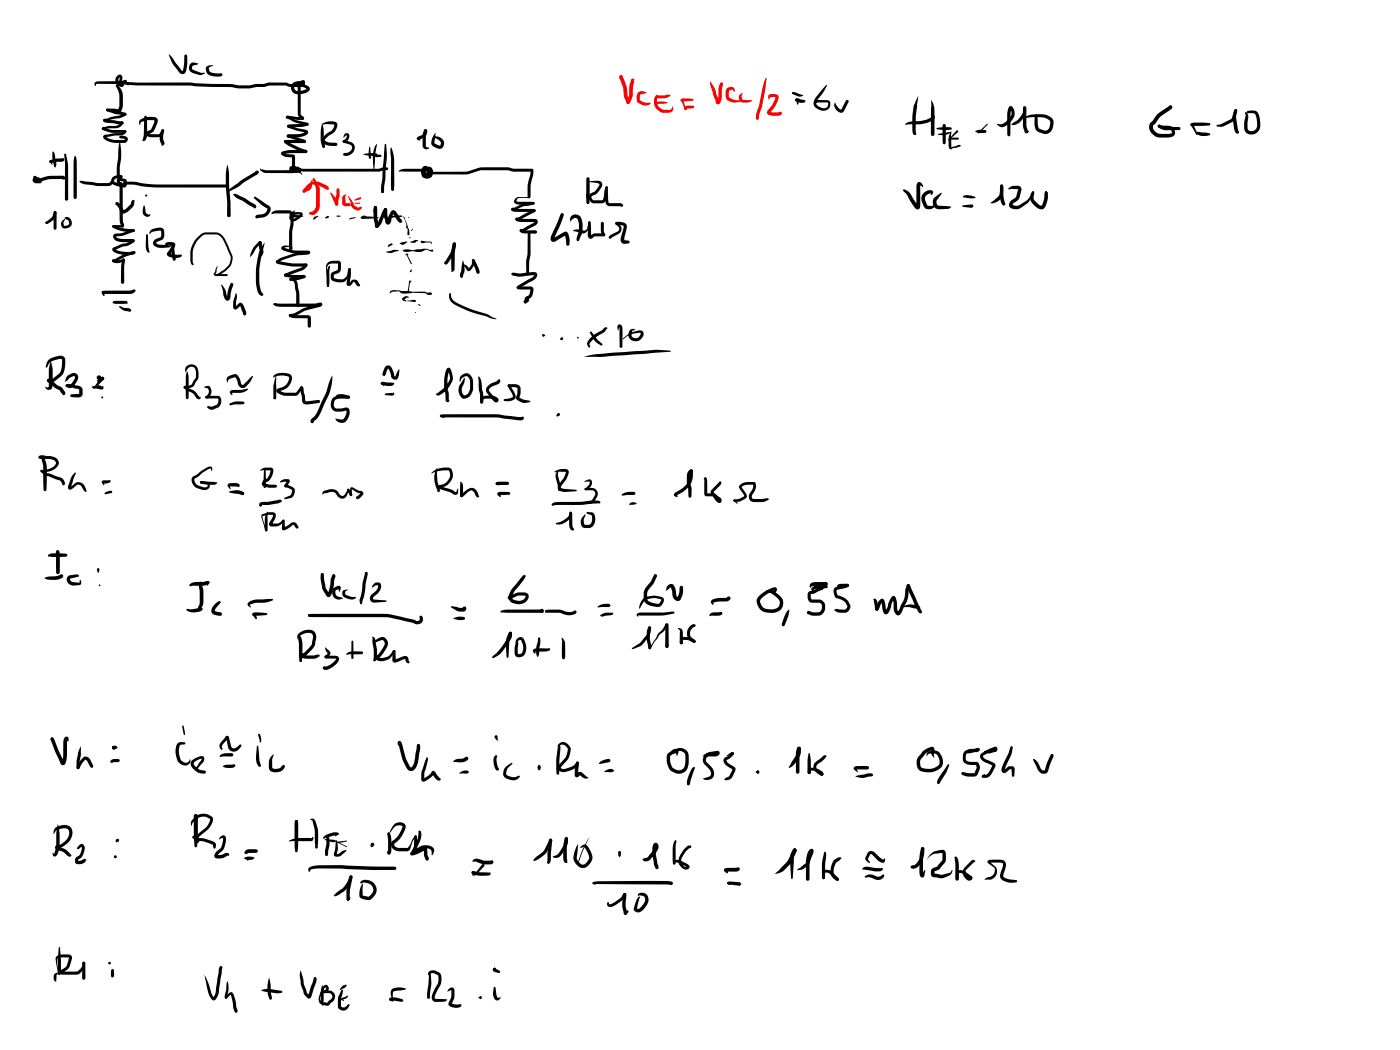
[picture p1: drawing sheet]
<svg xmlns="http://www.w3.org/2000/svg" width="285mm" height="214mm" viewBox="0 0 285 214" stroke-linecap="round" stroke-linejoin="round" font-family="sans-serif">
<g fill="#000">
<path d="M19.4 16.8l.5-.2a51.5 51.5 0 0 1 8.3 .2h1.6a101.2 101.2 0 0 1 13.4 .3h3.8l1.9 .3a8.1 8.1 0 0 0 3.3-.3h1.5a12.6 12.6 0 0 1 4.6-.3l.8 .3h2l.4-.1v-.3l.2 .2-1.5 .4a.66 .66 0 0 0-.3 .7 .66 .66 0 0 0 .6 .5l1.2-.1 .8-.4-1-.3-2.9-.2-.1-.2 2.8-.2a1.56 1.56 0 0 1 1.8 1l-.2 .4a3.2 3.2 0 0 1-3 .5 1.29 1.29 0 0 1-.7-1.3 1.29 1.29 0 0 1 1-1.1l1-.1a.58 .58 0 0 1 .9 .2 .58 .58 0 0 1-.4 .8 6.4 6.4 0 0 1-3.4 0l-3.5-.1-1 .3h-1.5a9.8 9.8 0 0 1-4 .3l-1.4-.3h-3.7a111.9 111.9 0 0 0-14.1-.3l-4.8-.3h-4.5h-.2l-.2 .4-.2-.4zM23.6 17.2l.4 .1 .7 .9 .3 .8v.9a4 4 0 0 1-.3 2.6 .48 .48 0 0 1-.8 .3l-.7-.2-1.3 .1-.3-.3 .2-.3h1.6l.9 .2-.3 .2 .1-.3a3.6 3.6 0 0 0 .2-2.3l-.1-.9-.6-1.5zM23.8 15.5a.61 .61 0 0 1 .8-.2 .61 .61 0 0 1 .3 .8l-.3 1-.2 .2-.2-.1-.1-.2 .3-1.3a.67 .67 0 0 0-.1 1.2l.5 .2-.2 .1v-.3v.1a.18 .18 0 0 1-.2 0 .18 .18 0 0 1-.1-.3 .56 .56 0 0 1 .8 .1 .56 .56 0 0 1 0 .7 .56 .56 0 0 1-.7 .1 1.33 1.33 0 0 1-.6-2.1zM24.2 16.7l1.3-.4 .3 .2-.2 .3-1.1 .3 .1-.3v.4l-.2 .1-.3-.3zM25.4 16.3l.4 .1 .3 1.1-.8-.8zM34.3 11l.8 .8 2 2.6h.1l.2-.9 .1-2.1 .3-.3 .3 .3v1.5a2.85 2.85 0 0 1-.6 2.1h-.7l-.7-.9a6.7 6.7 0 0 1-1.8-3.1zM37.7 11.2h.3v.6l-.4-.3zM38.8 13a1.34 1.34 0 0 1 1.7 0l-1.3 .5a.47 .47 0 0 0 .1 .7l1.6 .6 .8 .1-.9 .4-1.8-.6a1.13 1.13 0 0 1-.2-1.7zM42 13.6l.5-.3h.9l-.9 .5 .2 .8 .9 .3 1.6 .1a.55 .55 0 0 1-.2 .6 .55 .55 0 0 1-.6 0 2.45 2.45 0 0 1-2.3-.7l-.2-.9zM60.5 17.1l.2-.1 .3 .1-.1 .5h-.1l-.3-.2zM6.8 36.5l1.1-.1a9.6 9.6 0 0 1 4.8-.6l.4 .1 .2 .4-.3 .3-.4-.3 .1 .2a9.4 9.4 0 0 0-4.6 .5h-1.2l-.2-.3zM6.7 36.4h.3l.3 .1-.1 .4-.2 .1-.3-.2z"/>
<path d="M6.9 35.9h.4l.2 .9-.2-.2 .8 .1-.2 .2a.38 .38 0 0 0-.3-.2 .38 .38 0 0 0-.4 .2l.1-.1-.3 .2-.3-.3a.94 .94 0 0 1 1.1-.6 .94 .94 0 0 1 .7 1l-.4 .2a.92 .92 0 0 1-1.3-.4zM6.9 35.9h.4l.6 .5-.2 .2h-.5a.52 .52 0 0 1-.3-.7zM10.1 32.7l1.4-.4 1.5-.1 .1 .1-.1 .4-.5 .2h-.9l-1.3 .3-.2-.1zM10.1 32.7l.2-.1 .3 .2 .1 .7-.6-.5zM10.6 30.9a.67 .67 0 0 1 .6 .7l.3 1.7-.1 .6-.2 .2a5.4 5.4 0 0 1-.5-2.9zM13.1 31.4l.2-.2 .2 .2a18.4 18.4 0 0 1 .4 5.5v3.6l-.3 .3-.4-.3v-7.1zM15.2 31.9l.1-.2 .2 .3 .1 1.4v6.5l-.1 .5-.2 .1-.2-.1-.1-.5v-6.5zM16.1 37l.5-.2 3.2 .5h2.3l.8-.6 .3 .3-.6 .7-.6 .2h-2.1l-2.6-.4zM20.8 26l.6 .1a6.5 6.5 0 0 0 3.5 .4h.6l.2 .3-.3 .3h-.5a6.6 6.6 0 0 1-4.1-.7zM21.1 24.3l.2-.1 .2 .3v-.1l2.6 .3a1.11 1.11 0 0 1 1 .3l-.3 .3h-.5l-2.9-.4a.44 .44 0 0 1-.3-.6zM21.7 22.2l.2-.1 3.3 .8a.43 .43 0 0 1 .4 .6l-.3 .1-1.9-.4-1.7-.6-.1-.2zM22.9 36.1l.7-.3a.97 .97 0 0 1 1.3 .1l-.2 .3h-.2l-1 .2-.3 .5 2 .7v-.7l.2 .1-1.1-.2 .1-.1 .1 .5h-.2l.3-.1 .3 .3-.3 .3h.1a.68 .68 0 0 1-.7-.1 .68 .68 0 0 1-.2-.7 .55 .55 0 0 1 .7-.7l.6 .2a.85 .85 0 0 1 .7 1.3 .66 .66 0 0 1-1 .4 2.8 2.8 0 0 1-2.2-.9l.1-.6z"/>
<path d="M24.3 29l.2 .1 .1 1.2a11.8 11.8 0 0 1-.2 3.8v1.9l.1-.3h.2a.45 .45 0 0 1 .1 .6 .45 .45 0 0 1-.6 .1l-.4-.3v-2zM24.4 37.2l.2-.1a.51 .51 0 0 1 .4 .6v7.1l.2 .9a.4 .4 0 0 1 0 .4 .4 .4 0 0 1-.4 .1l-.4-1.4zM24.6 24.8h.5v.4h-.5zM20.8 26l1.3-.3 1.7-.1 .5-.3 .3-.5a.35 .35 0 0 1 .5 .2 .35 .35 0 0 1-.2 .5l-.7 .5-.7 .1a4.8 4.8 0 0 0-2.4 .3h-.3zM25 37.2l.3-.2a12.4 12.4 0 0 1 4.5 .4l2.8 .2h13.7l.3 .3-.3 .3h-11.7a23.5 23.5 0 0 1-6.9-.5l-2.5-.2v.4l-.3-.4zM25.2 23l.5 .1-.1 .4-.2 .1-.2-.1zM25.2 26.6l.2-.1 .3 .1-.1 .4-.2 .1-.2-.2zM21.1 24.3l3.2-.8 1.1-.5 .3 .3a1.94 1.94 0 0 1-1.5 .8l-1.5 .2-1.4 .5-.3-.3zM21.1 27.6l.4-.2 1.7-.3h1.5l.7-.6a.55 .55 0 0 1 .2 .6 .55 .55 0 0 1-.5 .4l-1.8 .1-1.8 .4v-.2l.9 .5 .9 .2h2l.1-.2-.9-.1-.2-.3 .2-.2 .6-.1a.75 .75 0 0 1 .9 .6 .75 .75 0 0 1-.7 .9 7 7 0 0 1-3.1-.3l-.6-.2a.69 .69 0 0 1-.5-1zM28.5 24.4a3.6 3.6 0 0 1 3.5-.3l.1 .1a3.4 3.4 0 0 1-.8 2.5l-1.1 .6v-.2l.6 .2h1.6l.5-.7v.1v-.3l.2-.1 .3 .1v.4l-.6 .8a2.94 2.94 0 0 1-2.7 .2 .55 .55 0 0 1-.5-.5 .55 .55 0 0 1 .4-.6l.7-.3 .8-1.8a4.1 4.1 0 0 0-2.7 .2l-.2 .2-.1 .4h-.1l-.1-.6zM29.4 23.6h.4l.1 .2 .1 3.6-.3 1-.5 .3-.2-.2 .2-.2 .1-.8zM32.9 26.4l.2-.1 .3 .3-.2 1.4 .2 .8a.57 .57 0 0 1-.4 .9l-.4-.9a3.2 3.2 0 0 1 .2-2.3z"/>
<path d="M46.6 38.6l3-2.2 2.6-1.6h.4l.1 .3-.3 .3-3.6 2.4a6.5 6.5 0 0 1-2.5 1.2zM46.3 33.5a20.1 20.1 0 0 1 .4 5.2l.2 2.6v2.6l-.3 .3-.3-.3-.1-2.9-.2-3.3a11.9 11.9 0 0 1 .3-4.2zM47.6 39.5a11.1 11.1 0 0 1 3.7 1.8l.8 .5 .1 .3-.1 .2-.5 .1-.1-.3-2.1-1.2a3.3 3.3 0 0 1-1.8-1.1l-.1-.2zM52.1 34.8h.5l.1 .3-.5 .5-.3-.2zM53 34.3l.1 .2 1.1 .2 5.4-.1-.2 .2v-2.9l.2 .1-1.6-.1-.6-.3-.2-.4 .3-.3 .8 .5h1.4a.48 .48 0 0 1 .4 .7v2.8l-.3 .3h-5.7l-.6-.2a.54 .54 0 0 1-.5-.7zM57.3 31a6.7 6.7 0 0 1 3.9-.5h1.1l.3 .3-.3 .4h-3.2l-1.3 .2-.3 .1h-.2zM57.9 28.6l4.1-.1 .3 .3-.3 .3h-3.9l-.3-.3zM58.3 23.7h.4v.3l-.4 .1zM58.4 23.6l3.2 .2 .3 .3-.1 .2-.3 .1-3-.3-.3-.3zM58.5 25.5l.2-.1 .3 .2-.1 .3-.2 .1-.2-.1zM58.6 25.4l2.8-.2 1.1-.2 .3 .3-.2 .3-.8 .2-3.1 .2-.3-.3zM58.5 25.5h.3l1.9 .6 1.2 .2a.64 .64 0 0 1 .6 .2 .64 .64 0 0 1 .1 .8l-.4 .3a6.6 6.6 0 0 1-3.4 .4l-.3-.1-.1-.2 .3-.3a7.5 7.5 0 0 0 3-.3l.5-.3v.2l-3.6-1-.1-.3z"/>
<path d="M61.4 24l.2-.2 .2 .1 .1 .3-.3 .2-.2-.1zM60.5 17.1a.71 .71 0 0 1 .7 .9v5.3l.7 .6-.1 .4-.2 .1-.7-.6-.3-.4zM59.1 34l.4-.2a.75 .75 0 0 1 1 .3l-.1 .5-.2-.2 .6 .2 .8 1-1-.7a.44 .44 0 0 1-.5-.1 .44 .44 0 0 1-.2-.4l.1-.2 .1 .1h-.7l.2 .3 1.3 .1-.3-.3 .1-.3 1.1 .3h15.3l.8-.3h.9l.3 .3-.3 .2-.8 .1-.9 .2h-15.8a.84 .84 0 0 1-1.1-.8 .64 .64 0 0 1 .9 .1 .64 .64 0 0 1 0 .9 1.72 1.72 0 0 1-2.1-.3l-.1-.5zM58.5 27.5l.3-.1 3 1 .3 .1 .2 .3-.3 .3-3.4-1.1-.2-.3zM57.9 28.6h.4l.1 .2v-.1l2.2 1.2 1.8 .7 .2 .2-.1 .3-.2 .1-1-.3-2.6-1.2-.8-.7zM58.3 23.7l.2-.1 2 .9 2.1 .5 .2 .3v.2l-.3 .1-2.6-.8-1.6-.7zM65.5 25.2a3.5 3.5 0 0 1 2.3-.5 .91 .91 0 0 1 .9 .6 .91 .91 0 0 1-.2 1l-.5 .7-1.1 .7-.8 .8 .8 .5 1.7 .2v.4a1.91 1.91 0 0 1-1.5 .1 1.38 1.38 0 0 1-1.6-1.4l1-1.1 1.1-.7 .5-1.1-1.5-.1-1 .1zM65.6 25.3a9.1 9.1 0 0 1 .4 3.5l.2 1-.3 .3-.3-.2a8.2 8.2 0 0 1 0-4.6zM65.8 29.2h.2l.2 .7-.3 .2-.3-.2zM70.2 27.3a.59 .59 0 0 1 .8 0 .59 .59 0 0 1 .1 .8 1.18 1.18 0 0 1-1.3 .9l-.1-.2 .2-.2a.97 .97 0 0 0 .7-1h-.2l-.5 .4zM69.8 28.6a2.42 2.42 0 0 1 1.8 .4 1.44 1.44 0 0 1 .6 1.5 1.44 1.44 0 0 1-1.2 1.1h-1.1v-.4l.7-.1a1.22 1.22 0 0 0 1.1-1.2l-.4-.4-1.4-.4-.2-.3zM74 31.4l1.7-.2h1l.1 .2-.1 .2-1 .1-1.6-.2z"/>
<path d="M75.2 31.4l2.3 .1 .2 .2-.2 .2a2.91 2.91 0 0 1-2.3-.5zM75.2 29.9l.2 .1 .2 2.2-.2 .2-.3-.3-.1-.4zM76.7 29.4h.1l-.4 2.1-.2 2.9-.2-.1a8.3 8.3 0 0 1 .2-4.2zM78 38.1l.1 .1 .1 .9-.3 .2-.3-.3zM78.5 29.2l.1 .2 .2 2.2-.6 6.8a.72 .72 0 0 1-.3 .9 .88 .88 0 0 1-.3-1.1l.3-1.8 .4-7zM79.6 30l.2 .4a11.4 11.4 0 0 1 .5 4.7l-.1 3.5-.3 .2-.3-.2v-.9v-5.2a4.5 4.5 0 0 1 0-2.5zM79.9 38l.3 .6-.3 .2-.3-.2zM81.3 34.7a2.55 2.55 0 0 1 1.9-.3h3l.4-.4 .1 .4a.42 .42 0 0 0-.3 .6l.6 .2 .5-.1-1.6-.5v-.2l1.6 .2a.69 .69 0 0 1 .4 .9 .69 .69 0 0 1-1 .3l-.6-.1a.94 .94 0 0 1-.5-1.3 .94 .94 0 0 1 1.2-.5 .84 .84 0 0 1-.5 .9l-5.4 .1zM86.4 26.4l.3-.1a.89 .89 0 0 1-.1 1.5l-1.2 .6-.1-.2 .3 .3-.1 .1-.4-.1a.37 .37 0 0 1-.3-.3 .37 .37 0 0 1 .4-.4l.9-.5zM86.4 26.4h.4l.2 .2-.1 .3h-.4l-.2-.3zM86.4 26.4l.2-.1 .4 .3-.3 1v2.2l.2 .2h.3a.29 .29 0 0 1 0 .3 .29 .29 0 0 1-.3 .1l-.6-.2-.3-.5 .1-2.1zM88.7 27l-.2 2.1 .7 .5a.44 .44 0 0 0 .6-.2 .44 .44 0 0 0-.2-.6l-.5-.5-1-.4a1.47 1.47 0 0 1 1.9 .3 1.47 1.47 0 0 1 0 2 1.99 1.99 0 0 1-2.2-.8v-.5a2.98 2.98 0 0 1 .9-1.9z"/>
<path d="M11 43a.43 .43 0 0 1 .5 .3 .43 .43 0 0 1-.1 .5l-.6 1-.9 .7-.4 .1-.2-.1v-.3l1.3-1zM9.3 45.2h.3v.3h-.2zM9.3 45.2l.2-.1 .1 .1v.3l-.3-.1zM11 43h.4l.1 .3v3.2l-.3 .3-.3-.3zM13.4 39.9h.3l.2 .6-.3 .3-.4-.3zM13.2 44.3a1.16 1.16 0 0 1 1.4 1.2 1.16 1.16 0 0 1-1.5 1 .96 .96 0 0 1-.7-.8 .96 .96 0 0 1 .5-.9l.4-.2-.2 .4a.62 .62 0 0 0 .2 1l.3-.1a.62 .62 0 0 0 .5-.6 .62 .62 0 0 0-.5-.6l-.2-.2h-.2zM22.9 52.9h.4v.4l-.2 .1-.2-.1zM22.9 52.9l1.2 .1 1-.4 .3 .3-.1 .2a2.38 2.38 0 0 1-2.3 .3l-.2-.2zM22.9 45.9l.2-.1 2.2 .7 1.9 .1 .2 .1v.5a6.1 6.1 0 0 1-4.5-1zM22.9 46l.2-.2 .2 .1 .1 .3-.3 .2-.2-.1zM23 45.8h2l.2 .3-.2 .2h-1.9l-.2-.2zM24.9 52.7h.4l.2 .2-.1 .2-.4 .1-.1-.3z"/>
<path d="M25 52.7l.2-.1 .3 .4-.2 1.3v3.2l-.3 .3-.4-.3 .1-3.2zM23.1 47.8l.4-.2 1.4-.2 2.2-.8 .3 .1 .1 .2-.1 .3-2.3 .8-1.5 .2 .3 .2 .8 .2 2.4 .1 .3 .3-.1 .2-2.5 .1-.9-.2-.6-.3a.79 .79 0 0 1-.2-1zM23 52.8l.6-.2a10.5 10.5 0 0 1 3.7-1.5l.3 .3-.2 .3a11.8 11.8 0 0 0-3.8 1.6h-.7l-.1-.2zM23 50.5l1.6-.8 1.3-.3 1.2-.7 .2 .1v.4l-.9 .6-1.6 .5-1.4 .6v-.2a4.9 4.9 0 0 0 3.8 .4l.3 .1 .1 .2-.2 .3a5.2 5.2 0 0 1-4.5-.7zM27.1 59h.4l.1 .2-.1 .2-.5 .2zM29.9 47.6l.2 .2 .1 2.5 .3 1-.1 .1-.5-.3-.2-.8v-2.5zM30.7 46.9l.6-.4 1-.1a.92 .92 0 0 1 1.2 1.1l-.1 .7a1.6 1.6 0 0 1-1.4 1l-.2 .3 .6 .3 2.2 .2 .4-.4a.24 .24 0 0 1 .3 0 .24 .24 0 0 1 .1 .2l.4 3-.1 .2h-.4a6.1 6.1 0 0 1-.3-3.2h.2l-.8 .6-1.7 .1a1.23 1.23 0 0 1-1.5-1.2l.4-.6 1.1-.5 .1-1.1-.3-.1-1.4 .2-.6 .4-.1-.1zM33.7 49.5l.5-.2h.9a.65 .65 0 0 1 .6 .5 .65 .65 0 0 1-.2 .7l-.9 1.3v-.2l1.1 .2h1.1l.2 .3a2.37 2.37 0 0 1-2.8 .1l-.2-.3v-.4l1.1-1.7v.2l-1-.1v-.1l.1 .4-.2 .1-.4-.4zM46.4 42l.3-.1 .1 .2 .1 1.8-.3 .3-.3-.3zM51.7 40.2l.2-.2 2.5 1.7a1.1 1.1 0 0 1 .7 .9 1.1 1.1 0 0 1-.5 1.1l-.2 .2a2.78 2.78 0 0 1-1.8 .5l-.3 .1-.2-.1a.54 .54 0 0 1 .6-.7h.4a1.34 1.34 0 0 0 1.4-1.1l-1.6-1.1zM55.3 43.3a2.28 2.28 0 0 1 2.2-.5h1.4l.4 .2a3.7 3.7 0 0 1 .4 3.1l-.2 1.1v3.5l-.1 .3h-.4a19.9 19.9 0 0 1 .1-5.9v-1l-.2-.6-2.8-.1-.7 .2zM56.2 53.1l.3-.1 .4 .2a17.9 17.9 0 0 0 5.4 .4l.3 .4-.1 .2-.3 .1a14.4 14.4 0 0 1-6-.8z"/>
<path d="M57.9 55.8l.4-.1a10.5 10.5 0 0 0 3.6 .3l.3 .3-.1 .2-.2 .1a10.3 10.3 0 0 1-3.7-.3l-.4-.3zM57.9 55.8l.2-.1 .2 .1 .1 .4-.3 .1-.2-.1zM57.3 50.3l.6-.3h.8a.58 .58 0 0 1 .7 .2 .58 .58 0 0 1 0 .8h-.2l-.3-.3 .1-.2 .2-.1v-.1h-1l-.5 .3 .1-.2 .5 .2a9.7 9.7 0 0 0 4.3 .4h.1a.36 .36 0 0 1 .4 .2 .36 .36 0 0 1 0 .4h-.9a9.3 9.3 0 0 1-4.3-.5l-.4-.2a.41 .41 0 0 1-.2-.6zM59 56.7l.5-.1a1.25 1.25 0 0 1 1.1 1.4l.4 1.9v2.1l-.2-.2 .3 .3-.3 .4-.3-.1-.2-.3v-2.5l-.3-1.9-.3-.5-.7-.1zM59.4 43.2l.7-.4-.2 .4a.99 .99 0 0 0-.4 1.3h.5l1.2-.8h-1l-.7 .2v-.2l2.2 .3-2 .3a.52 .52 0 0 1-.7-.4 .52 .52 0 0 1 .6-.6l.7-.1a1.29 1.29 0 0 1 1.3 .2v.1a2.35 2.35 0 0 1-2.2 1.5 .99 .99 0 0 1-.5-.9 .99 .99 0 0 1 .5-.9zM61.7 56.1l.2-.1 .3 .1-.1 .4-.2 .1-.2-.1zM59 56.7l.2-.1a5.8 5.8 0 0 0 2.6-.5l-.1 .1 .2-.2 .2 .1v.4l-1.4 .5-1.5 .2-.2-.1zM62 53.7l.5 .1v.4h-.5zM57.9 55.8l3.4-1.3 .8-.7a.38 .38 0 0 1 .5 .2 .38 .38 0 0 1-.3 .4l-.7 .6-3.3 1.3-.4-.1zM56.3 53l.9-.5a13.8 13.8 0 0 1 4.9-1.2h.5v.1l.3-.3a.44 .44 0 0 1 .1 .6 .44 .44 0 0 1-.6 .2 11.5 11.5 0 0 0-4.8 1l-1.1 .7-.3-.3zM66.2 44.3l.5-.3h.2a.4 .4 0 0 1-.2 .4 .4 .4 0 0 1-.5-.1zM66.7 53.5l.9-.4h1.5a.69 .69 0 0 1 .3 .8v.9a1.58 1.58 0 0 1-1.4 1.2v.6l1.6 .3a1.55 1.55 0 0 0 1.2-1.7l.1-.5 .3-.1h.2v.4l-.3 .3a2.09 2.09 0 0 1-1.5 2.2l-1-.1a1.16 1.16 0 0 1-1.2-.5 1.16 1.16 0 0 1 .1-1.3l1.2-.6 .1-.2 .1-1.1-1.1-.1a1.03 1.03 0 0 0-1.2 .9l.4 3.7a.18 .18 0 0 1-.2 .2 .18 .18 0 0 1-.2-.2l.1-.9-.3-2.9z"/>
<path d="M66.9 54.2l.2-.1 .1 .2-.1 .9-.1 3a.2 .2 0 0 1-.2 .2 .2 .2 0 0 1-.2-.2l-.1-.1a6.7 6.7 0 0 1 .4-3.9zM68.5 44l.2-.1 .7 .1-.7 .2zM71 54.6h.4a6.8 6.8 0 0 1-.2 3.2l-.2-.1 .2-.1a.97 .97 0 0 1 1.7-.3l.4 .8a.55 .55 0 0 1-.6 .1 .55 .55 0 0 1-.3-.5l-.2-.2h-.3a.95 .95 0 0 1-1.2 .6l-.1-.4zM73.4 44.2l.3-.1a.45 .45 0 0 1 .7 0l-.6 .4-.4-.1zM73.6 44.1h2l1.5 .2-3.3 .3-.3-.3zM73.7 44.1l1-.1-.9 .6-.3-.3zM78.7 51.3l1.6-.4 .9 .1-1.6 .5-.8-.1zM79.1 49.8l.7-.3 .2 .2-.9 .6-.2-.1zM79.6 44.3l.8-.4h1.3l.1 .1-.1 .2h-1.4l-.9 .4zM79.5 59.3l.6-.2 3.9 .3h2.4l.5 .2 .8-.1 .3 .3-.3 .3-.6-.1-.7-.3-2.4-.1-1.9 .2-1.1-.5-1.1 .1-.5 .4zM79.9 44.3l2-.3zM81.4 49.5l.5-.2 1-.1-.3 .3a.76 .76 0 0 1-1.2 .1z"/>
<path d="M81.9 51a1.96 1.96 0 0 1 2-.1l2.6-.3 1.1 .3 .4-.1 .2 .2-.2 .3-1.4-.4a2.1 2.1 0 0 1-1.7 .4 3.1 3.1 0 0 0-2.1 0zM82 44l.5 .5zM82.3 44.3l1 2.4 .1 1-.2 .2-.2-.1v-1.1l-.3-.5a1.07 1.07 0 0 0-.2-1.1zM82.7 51.6h.3l.2 .3-.2 .2-.2-.3-.3 .2zM82.8 51.8l.1 .1 .9 1.7-.1 .2zM83.4 49.3l.6-.2a.79 .79 0 0 1 1.1-.1l-.7 .4zM83.4 57.1l.1 .1-.2 1.9 .1 .3-.2 .2-.3-.2zM83.7 54.8l.1 .3-.2 .3-.2-.2zM83.5 57.2h.3l-.1 .2-.5 .3zM85.8 49l.1 .1 1.8 .1 .2 .4h-.1l-.1-.2-1.8 .1-.3-.2zM92.3 49.5h.4a4.3 4.3 0 0 1-.9 3.1l-.6 1a.34 .34 0 0 1-.4 .2 .34 .34 0 0 1-.2-.5h.2h-.2l.1-.1a6.4 6.4 0 0 0 1.5-3.5zM90.6 53.2h.3l.2 .4-.1 .2-.5-.1z"/>
<path d="M92.3 49.4l.4 .1 .1 .2-.2 1.9v3.3l-.3 .3-.4 .2v-3.8zM94.3 53.9l.6 .1 .6 .7h-.1l.6-.8 .1-1 .2-.1 .3 .2-.2 1.1a1.19 1.19 0 0 1-1.2 1.1l-.8-1.1-.2 2.2-.2 .2-.2-.1-.1-.2zM94.2 53.1l.3 .9a2.36 2.36 0 0 1-.1 1.7l-.2 .8a.53 .53 0 0 1-.6-.3 .53 .53 0 0 1 .1-.7zM96.2 52.8h.3l.1 .2-.1 .2h-.3l-.1-.2zM96.2 52.8h.2l.3 .2 .8 1.6 .2 .8-.1 .3-.3 .1-.3-.3-.9-2.5zM20.8 59.3l5.7-.1 .8-.3 .3 .3-.5 .5-.6 .2-5.5-.1 .2-.2 .1 .5-.1 .2-.5-.6zM22.9 61.6a.9 .9 0 0 1 1.1-.3h1.5a.35 .35 0 0 1 .4 .2 .35 .35 0 0 1-.1 .4l-.2-.2 .1 .2h-1.7a.9 .9 0 0 1-1.1-.3zM22.9 61.6l.2-.2 .5 .2-.5 .2zM24.4 62.3l1.2 .4a1.06 1.06 0 0 1 1.1 .5 .57 .57 0 0 1-.8 .2l-1.1-.4-.6-.5zM55.8 61.8h8.1l.9-.1a.49 .49 0 0 1 .8 .2 .49 .49 0 0 1-.6 .6l-2.9 .8-2.2 1.1-.8 .1-.3-.3a.85 .85 0 0 1 .9-.4l2.3-1.1 3.1-.9-.1 .3 .2 .2-1 .2h-5a6.2 6.2 0 0 1-3.4-.4h.1l-.2-.2zM55.7 61.9l.2-.1 .4 .3h-.6zM58.9 64.1l.2-.2 .2 .1v.4l-.2 .1-.2-.1z"/>
<path d="M58.9 64l4.1 .3 .3 .5-.1 1.8-.2 .1-.4-.3 .1-1.6h-2.5a1.53 1.53 0 0 1-1.4-.5zM82.3 61.3l2.2-.2 .2 .2-.2 .2zM82 60.7l.6-.4 .6 .2-.9 .5v-.1l.4 .3-.1 .2-.6-.3z"/>
<circle cx="37.8" cy="11.4" r=".25"/>
<circle cx="21" cy="26.2" r=".26"/>
<circle cx="52.3" cy="35.1" r=".31"/>
<circle cx="58.7" cy="27.7" r=".3"/>
<circle cx="62" cy="28.8" r=".32"/>
<circle cx="27.1" cy="49" r=".32"/>
<circle cx="92.5" cy="49.7" r=".34"/>
<circle cx="94" cy="56.3" r=".28"/>
</g>
<g fill="#000">
<path d="M64 44.2l.3 .1-.4 .4-.1-.2z" fill-rule="evenodd"/>
<path d="M63.9 44.5l.1 .1-.1 .1-.2-.1z" fill-rule="evenodd"/>
<path d="M64.1 44.1l.7-.1-.7 .5-.1-.2z" fill-rule="evenodd"/>
<path d="M71.1 44.5l.5-.2 .1 .2-.5 .2z" fill-rule="evenodd"/>
<path d="M71.5 44.4l.9-.1-.8 .3z" fill-rule="evenodd"/>
<path d="M79.7 44.1l.2 .1-.2 .1z" fill-rule="evenodd"/>
<path d="M79.6 44.3v.1z" fill-rule="evenodd"/>
<path d="M79.7 44.1l.6-.1-.5 .3z" fill-rule="evenodd"/>
<path d="M83.2 44.2v.2z" fill-rule="evenodd"/>
<path d="M83.2 44.2l.1 .1-.1 .1z" fill-rule="evenodd"/>
<path d="M83.2 47.7v.2z" fill-rule="evenodd"/>
<path d="M83.4 48.3l.1 .1-.1 .1z" fill-rule="evenodd"/>
<path d="M84 46.6v.1z" fill-rule="evenodd"/>
<path d="M83.7 46.9l.4-.3-.3 .4z" fill-rule="evenodd"/>
<path d="M84.6 63.6l.1 .1z" fill-rule="evenodd"/>
<path d="M85.2 61.9v.2z" fill-rule="evenodd"/>
<path d="M85.2 62l.3 .1 .1 .1z" fill-rule="evenodd"/>
<circle cx="71.2" cy="44.6" r=".09"/>
<circle cx="83.2" cy="44.3" r=".06"/>
<circle cx="83.4" cy="48.4" r=".11"/>
<circle cx="84.6" cy="63.6" r=".08"/>
<circle cx="85.5" cy="62.1" r=".1"/>
</g>
<g fill="#f00">
<path d="M63.7 36.4l.2-.2 .1 .1 1 1.6a13.8 13.8 0 0 1 .1 4.4 1.95 1.95 0 0 1-1.5 1.5l-.6-.2-.1-.2 .1-.1 .8-.4 .5-.9v-3.5z"/>
<path d="M63.5 36.6l.2 .1-.3 1.6-.4 .4-.8 .4a.37 .37 0 0 1-.6-.2l.2-.3 1-.5z"/>
<path d="M62.5 37.7a2.42 2.42 0 0 1 2.6-.6l1.4 .7 .4 .4a.3 .3 0 0 1 0 .4 .3 .3 0 0 1-.5 0l-1.6-.9a1.89 1.89 0 0 0-2.6 1.3l-.3 .2-.3-.3z"/>
<path d="M67.4 39.2l.9 1 .5 1a.4 .4 0 0 1 0 .5 .4 .4 0 0 1-.5 .1l-1-2.4z"/>
<path d="M68.6 38.4h.4l.1 .2a2.71 2.71 0 0 1-.1 1.8l-.1 1.2-.4 .3-.3-.3v-.9z"/>
<path d="M69.9 39.8l.7-.2-.3 .5v1.2l.9 .1 .2 .3-.2 .3h-.8a.76 .76 0 0 1-.7-.9v-.8z"/>
<path d="M70.8 39.9l1 1.2a1.37 1.37 0 0 0 .9 1.1l.4 .1 .4-.2 .2 .2a1.28 1.28 0 0 1-1.6 .4 1.28 1.28 0 0 1-.7-1.4z"/>
<path d="M72.3 41.4l.9-.2 .2 .2-.2 .1z"/>
<path d="M72 40.8l1.3-.6 .3 .1-.2 .3z"/>
<path d="M126.2 15.4l.2-.1 .3 .1 .1 .2-.4 .8-.3-.8z"/>
<path d="M126.2 15.4l.2-.1 .4 .2a7.2 7.2 0 0 1 .9 2.9l.1 1.2 .5 1-.1 .4-.5 .1-.7-1.5a7.5 7.5 0 0 0-.8-3.6z"/>
<path d="M128.6 16.1a.29 .29 0 0 1 .4-.1 .29 .29 0 0 1 .1 .4l-.2 .1 .2-.1v.3l-.2 .9v1.1a4 4 0 0 1-.7 2.4l-.3 .1-.3-.1-.1-.3 .6-1.5 .1-1.8z"/>
<path d="M129.9 18.8l.7-.2 1.1 .3-.9 .2a.52 .52 0 0 0-.5 .8v.5l.9 .5h1.1l.2 .2a1.52 1.52 0 0 1-1.8 .3l-.7-.4a1.71 1.71 0 0 1-.1-2.2z"/>
<path d="M133.6 19.4l.1-.1 .2 .1-.1 .5a1.87 1.87 0 0 0 1.4 2.4l1 .1a.69 .69 0 0 0 .8-.7 .82 .82 0 0 1-.8 1.3h-1a2.25 2.25 0 0 1-1.6-3.6z"/>
<path d="M133.6 20.9l.5-.2h.9l.9 .2-.9 .3-1.1-.1-.2 .2-.1-.2z"/>
<path d="M133.5 19.6l2.6-.3 .4 .1-.5 .4a2.75 2.75 0 0 1-1.9 .2l-.4-.1v.4l-.3-.4z"/>
<path d="M139.3 21.8l.9-.3h.9l.2 .3-.2 .3-1.4 .1-.1-.2 .3 .4h-.4a.33 .33 0 0 1-.3-.3 .33 .33 0 0 1 .1-.3z"/>
<path d="M138.7 20.2h.1l.3 .1 .6 2.1h-.2l-.9-1.9z"/>
<path d="M138.6 20.3l.2-.2 .2 .1 .1 .3-.3 .2-.1-.1z"/>
<path d="M138.7 20.2l1-.2 1.4 .1 .2 .2-.2 .2-2.3 .2-.2-.3z"/>
<path d="M144.6 16.5a6.7 6.7 0 0 1 1.4 3l.4 1.2-.4-.1 .3-1a4.9 4.9 0 0 1 .3-2.6l.3-.2 .3 .3-.2 .9-.1 1.9-.1 .8a.56 .56 0 0 1-.7 .5 .56 .56 0 0 1-.4-.7l-1-3z"/>
<path d="M148 18a.93 .93 0 0 1 1.6 .1l.1 .5-.2 .1-.5-.4a.45 .45 0 0 0-.6 .3l.1 1.3 .9 .4 1.1 .2 .5-.3 .1 .2-.5 .4-1.1 .1-1.4-.5-.3-.7v-1.2z"/>
<path d="M150.7 19.2l.6-.3-.3 .8a.5 .5 0 0 0 .4 .6l1.7 .2-.5 .3-1.2 .1a1.01 1.01 0 0 1-.9-.6 1.01 1.01 0 0 1 .2-1.1z"/>
<path d="M155.9 15.9h.2l-.3 2.1-.7 3.9-.5 1.4-.2 1h-.4a3.4 3.4 0 0 1 .5-2.6 25.3 25.3 0 0 1 1.4-5.8z"/>
<path d="M156.5 19.4a1.78 1.78 0 0 1 2 .1 4.9 4.9 0 0 1-1.7 3.4v-.1l2.3 .1a.63 .63 0 0 1-.8 .7l-1.1-.1a.76 .76 0 0 1-1-.9l.2-.2a5.3 5.3 0 0 0 1.5-2.7l-1 .1-.3 .6-.2-.6z"/>
<circle cx="61.9" cy="38.9" r=".3"/>
<circle cx="127.9" cy="20.8" r=".37"/>
</g>
<g fill="#f00">
<path d="M72.3 41.2l.2 .2-.2 .1-.1-.1z" fill-rule="evenodd"/>
<path d="M72.3 41.2v.3l-.1-.1z" fill-rule="evenodd"/>
</g>
<g fill="#000">
<path d="M161.3 18.8h.6l1.6 .6a1.38 1.38 0 0 1-1.7-.1l-.6-.4zM161.2 18.9l.3-.1 .4 .4-.5-.1zM168.2 17.3l.2 .1-.5 .9-1.5 2.1a.89 .89 0 0 0-.1 1 .89 .89 0 0 0 .8 .5 .87 .87 0 0 0 1.1 .1 .87 .87 0 0 0 .3-1.1h-2.2l-.4 .6a.69 .69 0 0 1-.1-.8 .69 .69 0 0 1 .8-.3h1.8a1 1 0 0 1 .7 .8 1 1 0 0 1-.4 1 1.95 1.95 0 0 1-3.1-1.2l.5-1.1zM187 19.4l-.5 4.4-.1 3.2 .2 .2a.4 .4 0 0 1-.6 .2 .4 .4 0 0 1-.2-.4v-3.8a7 7 0 0 1 1.2-3.8zM86 34.8l.9-.4 1.2 .3-1.8 .4v-.1l.5 .2 .7-.4 .1-.3-.3-.1-.9 .8a.63 .63 0 0 0 .5 .7 .63 .63 0 0 0 .7-.4v-.7l-.5-.2 .2-.2a.84 .84 0 0 0 .9 .6h5.7a7.3 7.3 0 0 0 3.7-.9h4.1a6.1 6.1 0 0 1 2.9 .3h3.7l.3 .3-.3 .2a14.9 14.9 0 0 1-5-.2h-5.3l-3.2 .8h-6.4a1.23 1.23 0 0 1-1.6-1.2 .9 .9 0 0 1 1.3 .6 1.17 1.17 0 0 1-.8 1.4 1.17 1.17 0 0 1-1.5-.6l.2-.9 .9-.7a.73 .73 0 0 1 1.1 .2 .73 .73 0 0 1-.3 1l-.6 .3a.74 .74 0 0 1-.9 .1 .74 .74 0 0 1-.2-.9zM108.1 34.5l.2-.1a1.15 1.15 0 0 1 .2 1.5 9 9 0 0 0-.5 4l-.1 .3-.2 .2-2-.1a.6 .6 0 0 0-.6 .7l3.5 .1 .3 .3-.3 .3h-.9a5.6 5.6 0 0 1-2.7-.2 .78 .78 0 0 1-.2-.8 .78 .78 0 0 1 .7-.6h2.1h-.2v-.5a8.9 8.9 0 0 1 .6-4zM119.5 36.2h.4l.1 .2-.3 1-.3-1zM119.7 37l2-.2a.85 .85 0 0 1 .9 .5 .85 .85 0 0 1-.2 1l-.9 1.1-.8 .4a.35 .35 0 0 0-.2 .6l.4 .4 1.8-.1 .6-2.6 .4-.1 .1 .2-.4 .7 .1 1.3-.3 .9-.6 .3h-1.5a1.17 1.17 0 0 1-1.3-1.1 1.17 1.17 0 0 1 1.2-1.2l.9-1.1 .1-.5-.3-.2zM119.5 36.2h.4l.1 .5v4.4l-.1 .4h-.2h-.2l-.1-.4v-3.8zM123.3 38l.2-.1 .3 .3v2.4l.2 .7 2.4 .1a.39 .39 0 0 1 .4 .3 .39 .39 0 0 1-.2 .4l-.4-.1h-2.3l-.4-.3-.3-1.1zM162 20.1l.4-.1 1.3 .3 .3 .3-.3 .3h-.9l-.5-.2 .2-.2v-.3l.1 .5-.2 .6-.3-.6a.37 .37 0 0 1-.1-.6zM170 20.9l.2 .4a1.72 1.72 0 0 0 1.1 1.1h-.1l1-1.9 .3-.2 .2 .1 .1 .3-.9 1.8a.92 .92 0 0 1-.9 .4 .92 .92 0 0 1-.8-.5l-.3-.9z"/>
<path d="M183.9 38.6h.3a2.75 2.75 0 0 1 1.7 1.8l1.1 1.5-.4 .1v-3.9a.67 .67 0 0 1 .2-.8 .67 .67 0 0 1 .8 0l.3 .4a.2 .2 0 0 1 0 .4 .2 .2 0 0 1-.3-.2l-.4-.2h.2v4a.66 .66 0 0 1-.4 .9 .66 .66 0 0 1-.8-.4l-1.6-2.6-.7-.7zM184.3 25.2a4.2 4.2 0 0 1 3-.5l1.4-.4 1.2-.5 .1-.5a.73 .73 0 0 1 .3 .7 .73 .73 0 0 1-.5 .6 8.8 8.8 0 0 1-5 .7l-.5 .1zM186.2 27l.3 .2-.2 .3-.2-.3zM186.3 27l.2 .2-.2 .3-.2-.3zM188.1 39.3a1.31 1.31 0 0 1 1.9-.3v.3l-.3 .4-.2-.1 .1-.4-.1 .2a1.1 1.1 0 0 0-1.1 1.3l.4 1.1 1.1 .1a.31 .31 0 0 1 .3-.2 .31 .31 0 0 1 .2 .2 1.4 1.4 0 0 1-2.4 0l-.4-1.6 .1-.6zM189.6 20.3l.6 1.6 .1 5.4-.1 .3-.3 .1-.3-.1-.1-.3zM190.8 26l2.1-.1h.7l.2 .3-.2 .2-1.5 .1-1.3-.2-.2-.1zM191 27.3l2.6-.4a2.05 2.05 0 0 1-1.9 .6h-.6zM190.2 40.3l1.5-1-.9 1.4a.79 .79 0 0 0 .4 1.2l2.3 .1a.25 .25 0 0 1 .1 .4 .25 .25 0 0 1-.4 .1l-2 .1a1.46 1.46 0 0 1-1-2.3zM192 25.4l.2-.1 .3 .3-.3 .6-.3-.6zM192 25.4h.5l.1 .3-.1 3.4-.3 .3-.3-.3zM193.2 28.2l.5-.2h1.3l.2 .2-.2 .2h-1.5l-.4 .2z"/>
<path d="M194.7 26.6h.3v.3l-1.9 1.7zM193.7 26.8v3.2l.9-.2a.81 .81 0 0 1 1.1-.1l-.2 .2-1.4 .2a.55 .55 0 0 1-.7 .2 .55 .55 0 0 1-.3-.7 3.6 3.6 0 0 1 .6-2.8zM198.6 26.7a2.58 2.58 0 0 1 2.2-.1l.1 .2a.87 .87 0 0 1-1.2 .3h-.3a.58 .58 0 0 1-.8-.4zM205.5 21.7a.73 .73 0 0 1 1 .7 2.58 2.58 0 0 1-1.3 2.9l-.6 .4-.7 .2-.9-.6h.7a3 3 0 0 0 2.2-2.4l-.3-.7h.4l-.3 1.1v4.1l-.3 .3-.3-.3v-4.1l.2-1.1zM203.7 37.6h.2l.4 .3v2.4l.4 1.2a.45 .45 0 0 1-.5 .3 .45 .45 0 0 1-.3-.5l-.3-1.4zM205.3 38.4a2.17 2.17 0 0 1 2.1-.5 .76 .76 0 0 1 .5 1 2.88 2.88 0 0 1-.7 1.9l-.8 .5-.2 .4a1.62 1.62 0 0 0 1.4 0l1.6-1 1.2-1.7a.4 .4 0 0 1 0 .6l-1.1 1.7-1.1 .8a1.85 1.85 0 0 1-2.7-.2l.2-.8 1.2-1 .4-1.6h-1.3l-.6 .1zM205.4 27.3h.3l-.2 .4-.3-.2zM205.2 27.3l.3-.1 .1 .5h-.3l-.1-.2zM208.4 21.7h.4a3.3 3.3 0 0 1-2.6 3.8l-.3-.2 .3-.2a4.1 4.1 0 0 0 2-2zM208.4 21.7h.4l.1 .3 .1 3.5 .2 1.3-.2-.1 .3-.1 .2 .2-.1 .1a.5 .5 0 0 1-.6 .2 .5 .5 0 0 1-.3-.6l-.2-.9zM210.2 39l.2-.1 .2 .3-.2 .2-.2-.2zM210.2 39l.2-.1 .2 .2-.2 1.3 .2 .3 1 1 .5 .2 .4-1.2 .1-1.4h.2v-.3l.2-.1 .2 .2a3.7 3.7 0 0 1-.4 3 1.16 1.16 0 0 1-2-.1l-.8-.9a1.75 1.75 0 0 1 .2-2.1z"/>
<path d="M210.8 23.5l.2-.2 .1 .2-.1 .4zM208.3 24.1a5.5 5.5 0 0 1 4.5-.8l.4 .2a1.75 1.75 0 0 1 1.1 2.6 1.54 1.54 0 0 1-1.8 1.1l-1.4-.6a3.3 3.3 0 0 1-.1-3.3 4.6 4.6 0 0 1 .4 2.4l.2 .5 1.1 .4a.86 .86 0 0 0 1-.7v-.2a1.11 1.11 0 0 0-.9-1.7h-.1a8.7 8.7 0 0 0-4.3 .2zM212.8 39h.3l.1 .2v.2h-.3zM212.9 39l.3 .2-.2 .2-.2-.1zM235.8 25.5l.3-.1 1.1 .4 2.9 .1 .3 .3-.3 .3h-3l-1.2-.5-.2-.3zM238 21.6l.3-.1h.2l.2 .3-.1 .2-.5 .1h.2l-.8 .3zM235.6 23.3l2.4-1.7v.2l.1-.2h.5v.4l-.6 .6a6.2 6.2 0 0 0-2.9 2.7l-.3 .3a1.47 1.47 0 0 0 1.6 1.7l1.8-.1 .4-.1v-.2l-.3-.6-2-.2-.4-.1-.2-.3a.6 .6 0 0 1 .9-.1h1.3a1.27 1.27 0 0 1 1.2 .8 1.27 1.27 0 0 1-.3 1.4 4.8 4.8 0 0 1-2.4 .2 2.11 2.11 0 0 1-2.1-3l.4-.5zM242.5 25.1l.5-.1h1.9h1.3l.2 .3-.2 .2-3.4 .1h.1l-.2 .1-.3-.3zM243.6 26.9l2.7 .2 .1 .2-.1 .2a3.1 3.1 0 0 1-2.7-.2l-.2-.2zM242.5 25.2l.2-.1 .2 .2 .9 2-.1 .2-1.3-2zM247.8 25.4l.9-.1 2-1.1 .7-1.9 .2-.1a.65 .65 0 0 1 .1 1l-.5 1.3-.8 .6a3 3 0 0 1-2.6 .7l-.2-.2zM251.4 22.3l.2-.1 .3 .3-.2 1.4 .4 2.8h-.2h.3a.37 .37 0 0 1-.2 .5 .37 .37 0 0 1-.5-.3l-.2-.7-.3-2.3z"/>
<path d="M253.5 23l.2-.2 .1 .1 .3 .6-.1 2.5a.98 .98 0 0 0 1 .7 .98 .98 0 0 0 .9-.9v-.1a4.6 4.6 0 0 0-.3-2.4l-.3-.2-1.4-.1v-.4l.9-.1a1.31 1.31 0 0 1 1.6 1.3 3.5 3.5 0 0 1 0 2.7 1.59 1.59 0 0 1-1.8 .9 1.59 1.59 0 0 1-1.3-1.4v-1.1l.3-1.4zM23.6 41.2h.4v.4l-.5 .1zM23.6 41.2a1.12 1.12 0 0 1 1.2 .8l.4 .8 1.3-1.1 .2-.6a.37 .37 0 0 1 .3-.3 .37 .37 0 0 1 .4 .1l-.2 1-1.1 1.1a.94 .94 0 0 1-1.5 .2l-.5-.9a1.16 1.16 0 0 1-.5-1.1zM29.2 42l.1-.2 .2 .2 .2 1.4a.56 .56 0 0 0 .8 .2 .43 .43 0 0 1-.1 .4 .43 .43 0 0 1-.4 .2l-.6-.3-.3-.4zM40 48.6l.9-.9 .6-.3 2.5-.1a2.77 2.77 0 0 1 2.2 2.1l1.1 2.8-.1 1.5-.3 .5-.9 .9-1.3 .9-.5 .2-.2-.2 .2-.2 1.4-.9 .9-.8 .5-1.4-.1-.5-1.3-3a2.14 2.14 0 0 0-1.6-1.5l-2.5 .1a4.7 4.7 0 0 0-2.2 3.4l-.1 2 .2 .7a.38 .38 0 0 1-.5 0 .38 .38 0 0 1-.1-.5v-.6a5.2 5.2 0 0 1 .8-3.7zM39.3 53.6l.1 .3-.1 .1-.2-.1zM44.2 54.2l.1 .1-.5 1.5h2.4l.2 .2-.2 .2h-2.2a.42 .42 0 0 1-.5-.3 .42 .42 0 0 1 .3-.5zM45.1 58h.1l.6 .9 .6 1.7h-.2l.3-1.8 .5-1.1 .2-.1a.45 .45 0 0 1 .2 .7l-.4 1.3-.1 .8a.66 .66 0 0 1-.6 .8 .66 .66 0 0 1-.7-.7zM47.9 59.8l.2-.1 .1 .1v.5l-.1 2.2-.2-.1 .8-.7h.4l.4 .4 .4 .9a.79 .79 0 0 1-.1 1.2l-.3-.3-.6-1.7h.1l-.5 .5a.52 .52 0 0 1-.6 .3 .52 .52 0 0 1-.4-.5v-1.3zM52.7 49.2h.5v.4l-1 .9-1.2 1.8a4.3 4.3 0 0 1 1.7-3.1zM52.7 49.2l.4-.1 .2 .3-.1 .2-.4 .1-.2-.3zM52.7 49.2l.3-.1 .2 .2 .3 1.3a1.28 1.28 0 0 1-.3 1.6l-.2-.1v-.7l-.3-1.1z"/>
<path d="M53.9 49.3a21.9 21.9 0 0 0-1 8.7l.3 1.3 .4 .7a.51 .51 0 0 1-.4 .2 .51 .51 0 0 1-.5-.3 8.9 8.9 0 0 1-.6-4.9 9.8 9.8 0 0 1 1.2-4.8zM76.2 42h.5l.1 .3-.7 1-.1-.2zM78.2 42.4l.3-.1a.52 .52 0 0 1 .3 .5 .52 .52 0 0 1-.2 .5h-.1a7.8 7.8 0 0 1-1.5 3l-.3 .1-.2-.1-.2-.2a7.7 7.7 0 0 0 1.6-3.2zM76.2 42h.5l.1 .4a8.6 8.6 0 0 0 .3 3.2l-.1 .7-.3 .1-.2-.1-.2-.5a7.7 7.7 0 0 1-.1-3.8zM78.2 42.4l.3-.1 .2 .1 .1 .3 .1 1.1 .3 1.3h-.3l.2-1 .4-.9 .3-.3 .3-.1 .6 .3 1.1 1.7 .1 .2-.1 .3-.3 .1a4.3 4.3 0 0 1-1.5-1.9h.2l-.4 .8-.1 .7a.62 .62 0 0 1-.5 .7 .62 .62 0 0 1-.8-.5l-.3-1.4zM91.5 59.8l.1-.2 .2 .2 .1 .7 .4 .6a22.7 22.7 0 0 0 7 2.9l1.8 .9h-1.1l-.9-.5a19.7 19.7 0 0 1-7.2-2.9l-.4-.7zM104.2 55.7l.2-.2 .2 .4-.2 .1zM104.2 55.6l.5-.1 1.3 .2 2.4-.3a.77 .77 0 0 1 1 .5 .77 .77 0 0 1-.5 1l-3.2 1.8 .1-.1-.1 .2h-.4l-.1-.3 .2-.3 3-1.7 .4-.5-1.6 .2a4.4 4.4 0 0 1-2.8-.1l-.2-.1zM104.2 55.6h.4l.3 .4-.1 .1-.5-.1zM105 44.5l.2-.2 .3 .1v.4l-.3 .1h-.2zM105 44.4l.2-.1 .3 .2v-.1l.6 .2h2.8a.69 .69 0 0 1 .6 .6 .69 .69 0 0 1-.5 .7l-2.2 1.2-.7 .2-.3-.3 .2-.3 .5-.1 2.4-1.4-3.4-.1-.5-.3zM105.3 58.3h2.8l.4 .2a1.29 1.29 0 0 1 0 1.4 1.52 1.52 0 0 1-1 1.1l-.2 .5-.3 .3-.4-.3 .2-.3a1.04 1.04 0 0 1 .9-1.1l.4-1.2h-2a.67 .67 0 0 1-.9-.4z"/>
<path d="M105.8 46.8l.3-.1h.2l.1 .4-.3 .2-.2-.1zM105.9 46.8l.2-.1 .3 .2-.1-.1 .5 .1h2.2l.3 .3-.3 .3h-2.4l-.7-.3-.1-.2zM104.1 42.4l1.1-.3a7.9 7.9 0 0 1 3.2-.9h.4l.1 .2-.2 .3a10.8 10.8 0 0 0-3.8 1l-.5 .1 .1-.3h4.2l.2 .1 .1 .3-.3 .3-3.6-.1a.77 .77 0 0 1-1.1-.6zM108.5 42.7l.2-.1 .3 .1v.4l-.3 .1-.2-.2zM105.1 44.4l.6-.2 3-1.6 .3 .3-.2 .3-3.1 1.6h-.7l-.1-.2zM107.6 47.1l1.4-.2 .3 .3-.3 .3h-1.1l.1-.1v4.3a13.3 13.3 0 0 0-.3 4.2l-.3 .2-.2-.2a10.8 10.8 0 0 1 .2-4.2v-4.2zM114.2 43.6l.2-.2 .4 .3-.6 .6zM114.3 43.5h.4l.1 .2-.2 .8-1.8 4.1-.1-.1 2.2-1.3a.63 .63 0 0 1 .9 .6l.2 1.1-.2 1-.2 .1-.3-.3-.3-1.9 .3 .1-2 1.1a.74 .74 0 0 1-1 .1 .74 .74 0 0 1-.1-1.1zM115.5 49.3h.3l.1 .4-.3 .3-.3-.3zM116.3 44a1.28 1.28 0 0 1 2.2 .8l.1 .9v1.6l-.7 1.7-.2 .1-.3-.3 .5-1.9v-1.3l-.2-.8a.58 .58 0 0 0-.9-.3l-.4 .3-.2 .4-.1-.6zM116.7 46.9v-.1a2.89 2.89 0 0 1 2 .1h.4l.4-.3 .3-1.3 .2-.2a.32 .32 0 0 1 .1 .5l-.3 .8a1.18 1.18 0 0 1-1.4 1.1l-1.6-.5zM119.4 39.6h.1l.2 1 .3 .6-.3 .3-.2-.1z"/>
<path d="M119.6 41l.3 .1v.4l-.4-.1zM119.8 45.1h.4a2.46 2.46 0 0 1 .1 1.8l.1 1.1h-.2l.9-.5h1.8l.3 .3-.3 .3-2 .1a.69 .69 0 0 1-.9 .4 .69 .69 0 0 1-.3-.9v-.8a2.46 2.46 0 0 1 .1-1.8zM122.4 45.3l.2-.1 .4 .3-.1 1.6 .3 .7-.3 .3-.3-.1-.2-.8zM125.3 45.3h.5l.5 .5a1.19 1.19 0 0 1-.3 1.8l-1.6 .9-.2-.3 .4 .2-.2 .2a.38 .38 0 0 1-.5-.4 .38 .38 0 0 1 .5-.4l1.4-.7a.59 .59 0 0 0 .1-.9l-.6-.5zM125.3 45.3a1.67 1.67 0 0 1 2.3 .8l-.5 2.8 .8 .1 .3 .3-.3 .3h-.7a.87 .87 0 0 1-.8-1.3l.6-2.2-.5-.3a1.16 1.16 0 0 1-1.2-.3zM196 41.8l1.8-.2v.2l.1-.2h.1a.39 .39 0 0 1 .1 .6 .39 .39 0 0 1-.5 .1l-1.6-.2-.1-.1zM196.1 40l.1-.2a2.99 2.99 0 0 1 2.5 .4l-.2 .2h-.8l-1.7-.2zM203.7 37.6h.5l.1 .9a2.44 2.44 0 0 1-2.7 2.9l.9-.7a2.34 2.34 0 0 0 1.1-2.7zM9.9 73.3a3.4 3.4 0 0 1 3-.7l.1 .1a4 4 0 0 1-.2 3.4l-2 1.7-.4 .1-.8-.2a.48 .48 0 0 1 .3-.6 .48 .48 0 0 1 .6 .1l1.3-.9 .5-.6 .3-1.1v-1.3v-.2h-.3a2.87 2.87 0 0 0-2.5 1.2l-.3 .6-.2-.2 .1-.6zM9.6 77.2h.5l.1 .2-.1-.1 1.4 1a2.55 2.55 0 0 1 1.7 1.4v.1a.43 .43 0 0 1-.2 .7l-.3-.1-.6-.9-.9-.5-1.5-1.3-.2-.3zM10.3 73.6a7.6 7.6 0 0 1 .4 3.7v.9a.82 .82 0 0 1-.3 1.1 .82 .82 0 0 1-1.1-.2l-.1-.3 .4 .1 .3-.1v-.6a11.4 11.4 0 0 1 .2-4.1zM13.7 76.6l.8-.5a.98 .98 0 0 1 1.3 .2 .98 .98 0 0 1-.1 1.4l-.2 .2a1.41 1.41 0 0 1-1.5 1.1l-.6-.2-.1-.3a.58 .58 0 0 1 1-.1l.8-1.1a.39 .39 0 0 0 .2-.3 .39 .39 0 0 0-.2-.4l-.9 .3-.9 .8z"/>
<path d="M13.4 78.3l1.1-.1 .9 .3a1.22 1.22 0 0 1 1.4 .8v.8a.78 .78 0 0 1-.8 .8h-1.4l-.3-.3 .3-.3 1.5-.1v-.9l-1.5-.4-.9-.1h-.3zM18.7 78.8l.1-.1 1.2-.2 .8 .2-.2 .1 .3-.2 .2 .2a.48 .48 0 0 1-.3 .5 .48 .48 0 0 1-.6-.1l-1.4-.2zM20.6 76.8l.3-.1 .2 .1v.5l-2 1.9-.1-.2zM19.8 76.6a.41 .41 0 0 1 .5-.1 .41 .41 0 0 1 .2 .5l-.4 .1 .2-.2-.3 .3-.2-.1-.1-.2zM20.1 76.6l.2-.1a.69 .69 0 0 1 .2 1 .41 .41 0 0 1-.5 .4 .41 .41 0 0 1-.1-.7l.4-.8 .2 .6-.2 .6-.1-.2-.2 .1zM20.7 76.7a.38 .38 0 0 1 .5 .4l-.1 .2-.2 .1-.3-.1-.1-.2zM38 74.6a1.46 1.46 0 0 1 1.7-.2 1.46 1.46 0 0 1 .7 1.6v1l-.5 .7a1.68 1.68 0 0 1-1.7 1.4h-.6l-.2-.3 .2-.2h.6a1.12 1.12 0 0 0 1.2-1.1l.5-.6v-.9a1.01 1.01 0 0 0-.8-1.3 1.01 1.01 0 0 0-1.2 .9l-.1 .3-.1-.7zM37.5 78.6h.3l.1 .2v-.1l.6 .4a2.83 2.83 0 0 1 1.9 1.5l.2 .3 .1-.1a.37 .37 0 0 1-.1 .5 .37 .37 0 0 1-.5-.2l-.4-.5a2.3 2.3 0 0 0-1.5-1l-.8-.6zM38.1 75.6a7.3 7.3 0 0 1 .3 3.6v1.8l-.3 .3-.3-.3v-1.8a7.3 7.3 0 0 1 .3-3.6zM41.6 78.8l.3-.2a.86 .86 0 0 1 .9 .2 .86 .86 0 0 1 .3 .9 1.3 1.3 0 0 1-1.1 1.4l-.2-.2 .3-.3a1.09 1.09 0 0 0 .2-1.5l-.7-.2zM46.4 76.7l.5-.3a1.18 1.18 0 0 1 1.2-.2 1.18 1.18 0 0 1 .8 1l.2 1 .3 .2 1.8-1.7 .2-.2 .1 .2a5 5 0 0 1-1.7 2.2 .99 .99 0 0 1-1.3-.6l-.2-.9-.5-.6-1.2 .4-.3 .7-.2-.7zM55.8 76.4a3.3 3.3 0 0 1 3.5 0 2.56 2.56 0 0 1-2 3.1l-.5 .2v-.3l1.1 .5 2.3 .1 1-1.2 .4-.1 .1 .2-.9 1.4-.7 .3a5.6 5.6 0 0 1-3-.3 .8 .8 0 0 1-.8-1l.9-.4a1.99 1.99 0 0 0 1.6-2.2 4.1 4.1 0 0 0-3.2 .1z"/>
<path d="M56.2 76.2v4.8l-.2 .3-.3-.3-.1-1.5a8.5 8.5 0 0 1 .6-3.3zM61.2 78.7h.3l.2 .2-.1 .2-.3 .1-.2-.3zM61.2 78.7h.2l.3 .2 .5 2.8 2.7-.3 .2 .1v.5l-2.4 .4-.9-.2-.3-.4-.3-1.8zM67.6 76.5h.1a11.8 11.8 0 0 1-1.9 6.2l-.4 1.2a4.4 4.4 0 0 1-1.5 1.9l-.1 .3-.2 .1a.6 .6 0 0 1-.4-.6 .6 .6 0 0 1 .4-.5 2.82 2.82 0 0 0 1.1-1.5l.6-1.4a16.4 16.4 0 0 0 1.8-4.6zM77.5 78l.3-.2 .2 .1v.2l-.2 .2-.2-.1zM77.7 77.8l2.4 .1 .2 .2-.5 .4-1 .1-1.2-.4-.1-.2zM78.5 74.6l.4-.2a1.06 1.06 0 0 1 1.1 1.1l.3 1 .1 .2 .5-1.1 .4-.4-.2 1.6a.81 .81 0 0 1-1 .4 .81 .81 0 0 1-.5-.9l-.6-1.3-.6 1.4h-.4l-.1-.3zM77.6 77.9l.2-.1 .2 .2 .3 .6-.7-.3zM78.2 75.6l.3 .6-.3 .3-.3-.3zM93.8 76.6a1.36 1.36 0 0 1 1.6-.5 1.36 1.36 0 0 1 .9 1.3v1.6a1.85 1.85 0 0 1-2.2 2 2.24 2.24 0 0 1-.5-2.6l1-1.5 .1 .2-.1 .7-.5 .9a1.63 1.63 0 0 0 .4 1.9l-.1-.1a1.44 1.44 0 0 0 1.3-1.5l-.1-1.9a.78 .78 0 0 0-.7-.5 .78 .78 0 0 0-.8 .4l-.4 .7a.87 .87 0 0 1 .1-1.1zM97.3 76.8l.2-.2a5.1 5.1 0 0 1 .7 2.9l.2 .8v1.4l-.1 .4-.2 .1-.3-.3zM103.4 78.3l1.3-.1a1.08 1.08 0 0 1 1.3 1.2v.9l-.3 .7v-.1l.8 .4 1.3 .3 .2 .1-.2 .2-1.3 .1a1.99 1.99 0 0 1-1.4-.8l.2-1.1v-1.1l-.4-.2h-1.3l-.2-.1z"/>
<path d="M106.7 61.2l.7-.4 .4 .3-.2 .3-.6 .4-.4-.3zM118.8 72.7a42.1 42.1 0 0 1 8.9-1.1l3.9-.2a15.6 15.6 0 0 1 4.9 0l.1 .2h-.4l-13.1 1zM120.3 68.7l.9-.7 1.4-.8 .5-.5 .4-.1 .2 .2-.7 .8-.9 .5a3.5 3.5 0 0 0-2.1 2l.2 .5-.2 .2-.4-.4-.1-.5 .3-.6zM120.1 67.6h.4l1.2 1.6 1 .9-.2 .3-1.4-.9-1-1.7zM125.8 66.2a.62 .62 0 0 1 .8 0 .62 .62 0 0 1 .1 .8v3.5l-.3 .3-.2-.3-.1-3.9h.1l-.3 .8-.2-.8zM126.3 70.2l.1-.2 .2 .2v.5h-.4zM128.3 67.2l.5-.3 .6 .2-.7 .3-.1 1a.99 .99 0 0 0 1.1 .4 .99 .99 0 0 0 .7-1h-.2a4.3 4.3 0 0 0-3.3 1.3h-.1a4.3 4.3 0 0 1 2.2-1.5l1-.3a.87 .87 0 0 1 1 .5 .87 .87 0 0 1-.4 1.1 1.45 1.45 0 0 1-2 .4 1.45 1.45 0 0 1-.3-2.1zM8.4 93l.2-.1 .2 .2-.2 .3zM8.6 92.9l.2 .2-.2 .2-.2-.2zM8.3 95.7l.2-.1 1.1 .7 3 1.1 .6 .8 .1 .4-.3-.1h.1a.27 .27 0 0 1-.2 .4 .27 .27 0 0 1-.3-.4l-.3-.6-3.3-1.2-.7-.7zM8.5 92.9h.1a3 3 0 0 1 .9 2.7v4.1l-.3 .3-.3-.3-.1-4.7zM7.9 92.9l.6-.2 .8 .2-1 .3-.2-.3a5.8 5.8 0 0 1 2.9 .2 1.28 1.28 0 0 1 1 1.2 1.28 1.28 0 0 1-.9 1.2l-.9 .4-1.2 .3-.7-.1a.34 .34 0 0 1 .2-.4 .34 .34 0 0 1 .4 .1l.9-.3a1.69 1.69 0 0 0 1.6-1.3 1.24 1.24 0 0 0-1.3-.7l-1.8-.1a.35 .35 0 0 1-.4-.1 .35 .35 0 0 1 0-.4z"/>
<path d="M15.2 96.3l.1-.1 .1 .2-.4 1-.6 1.9-.2-.1 1.1-.8a1.35 1.35 0 0 1 1.8 .4l.5 1.2-.1 .2-.4-.3-.5-.9-.4-.3h-.5l-.6 .6a.79 .79 0 0 1-1.2 .2l.1-1a4.7 4.7 0 0 1 1.2-2.2zM20.6 80.8h.2l.2 .2-.1 .2zM20.8 97.9l1.7-.1a.77 .77 0 0 1-1.1 .6h-.4l.2-.2 .1 .5-.2 .1-.4-.5zM40.9 98l2.9 .2a.28 .28 0 0 1 .4 .1 .28 .28 0 0 1-.3 .3l-1.4 .1-1.5-.2-.3-.3zM41.8 80.7l2.6-.1a1.33 1.33 0 0 1 .7 1.2 1.33 1.33 0 0 1-.8 1.2l-1.1 .4-.9-.3-.2-.2 .2-.2 .8 .1 1.1-.4 .2-.3 .1-.7-.1-.3h-2.4h-.2zM39.3 97.1l2.7-1.9a.64 .64 0 0 1 .7-.3 .64 .64 0 0 1 .5 .6l-.1 .4-.2-.5-.5 .1-2.7 1.9a.54 .54 0 0 0 0 .8l.5 .6 1.3 .4a.47 .47 0 0 0 .6 0 .47 .47 0 0 0 .1-.6h-.8a.46 .46 0 0 1-.6-.6l1.2 .2a.8 .8 0 0 1 .7 1 .8 .8 0 0 1-1.1 .6l-1.2-.3a1.66 1.66 0 0 1-1.1-2.4zM46.5 98.5l.4-.1h1.4a.5 .5 0 0 1 .4 .7l-1.9-.1 .1-.1v.8l-.6-.8zM46.8 82.1a4 4 0 0 1 2.9-.3v.4l-.2 .1h-1.6l-1 .2-.2-.2zM46.9 79.6l3.5-.5 .1 .2a3.4 3.4 0 0 1-3.1 .7l-.2-.1 .2 .4-.2 .1h-.2l-.2-.5zM53 95.7a2.55 2.55 0 0 1 2.6-.3 2.57 2.57 0 0 1-1.3 2.7l-.2 .1-.2 .4v-.2l1 .3h1.2l.3 .3-.3 .3h-1.2l-1-.2a.81 .81 0 0 1-.5-.9 .81 .81 0 0 1 .8-.7 2.61 2.61 0 0 0 .9-1.8l-2.1 .2zM53.7 95.5l.2-.2 .2 .2 .1 3.6a.26 .26 0 0 1-.2 .3 .26 .26 0 0 1-.3-.3h.2l-.3-.1zM57 98a1.51 1.51 0 0 1 2-.2l-.1 .4-.6 .9-.1-.4a2.28 2.28 0 0 1 1.8 1l-.1 .9-.3 .6-.4 .2-1.2 .2-.2-.1 .2-.2 1.2-.5 .2-.7v-.4l-.9-.4a.46 .46 0 0 1-.6-.2 .46 .46 0 0 1 .2-.6l.4-.6 .1 .2-1.5 .1z"/>
<path d="M68.5 80.5l.6-.2h1.1l1 .3v.5a1.05 1.05 0 0 1-1.1-.1l-1.1-.1-.5 .3-.1-.3zM70.7 99.7l.3-.2 .4 .5 .3 .8-.2 .2a1.48 1.48 0 0 1-.7-1.1h.1zM67.8 81l.4-.2a6.1 6.1 0 0 1 2.7-.3l.3 .1 .1 .3-.1 .2-.3 .1a5.1 5.1 0 0 0-2.5 .1 1.06 1.06 0 0 0 .1 1.9l1.7-.2a.86 .86 0 0 1 .9 .3 .86 .86 0 0 1 .1 1l-.3 .8a1.34 1.34 0 0 1-1.3 1 1.34 1.34 0 0 1-1.3-.9l1.1 .2 .5-.1 .5-.8 .1-.9-1.9 .2a1.49 1.49 0 0 1-1.1-2.3zM78.5 80.1l1.4-.1 .1 .1v-.1a.28 .28 0 0 1 .3 .3 .28 .28 0 0 1-.3 .2l-1.5-.1-.2-.1zM87.8 96.3a3.8 3.8 0 0 1 4-.9 2.57 2.57 0 0 1-2.3 3.9l.1-.4 2.4 .8 .9 .5 .3-.7a.95 .95 0 0 1-.4 1.3l-3.3-1.3a.45 .45 0 0 1-.4-.5 .45 .45 0 0 1 .7-.3 1.97 1.97 0 0 0 1.6-2.9 6.1 6.1 0 0 0-3.5 .6zM91 75a.57 .57 0 0 1 .7 0 .57 .57 0 0 1 .2 .6l.3 .9a3.9 3.9 0 0 1-2.1 3.6l-.4 .2a.51 .51 0 0 1-.5 .3 .51 .51 0 0 1-.4-.4l.3-.2a5.7 5.7 0 0 0 2.5-2.9l-.4-1.7h.3l-.4 2v1.8l.3 1v1.3l-.2-.1 .3 .2a.41 .41 0 0 1-.4 .3 .41 .41 0 0 1-.4-.4v-1.2l-.3-1.3v-1.6l.3-1.7zM89 95.2a9.7 9.7 0 0 0 .6 4.5l-.3 .5a5 5 0 0 1-.6-4.5zM89.2 99.5h.2l.1 .5-.2 .2-.2-.2zM89.6 84.5h.4v.3l-.4 .1zM89.7 84.4l11.5-.1 4.4 .6 .8-.1a.41 .41 0 0 1 .2 .5 .41 .41 0 0 1-.4 .3l-5-.6h-11.2l-.4-.1v-.2zM89.6 84.5h.2l.8 .5-.1 .1-.8-.2-.1-.1zM93.6 98.1l.4 .2 .3 .5v2.1l-.3 .3-.3-.3z"/>
<path d="M99.4 78.5l1.7-.9 .5-.4a.4 .4 0 0 1 .2 .6l-.4 .4-1.4 .6-.5 .5 .1 .3 1.5 1.7-.2 .2-.6-.3h-1.2a.48 .48 0 0 0-.7 .4l-.1 .5-.2 .1a.85 .85 0 0 1-.3-1l.3-.3 .4-.3h1.5a1.14 1.14 0 0 1 1.5 1.1l-.4 .2-.4-.1-1.5-1.7a1.02 1.02 0 0 1 .1-1.4zM100.9 98.3l.3-.1 .2 .1v.3l-.2 .1-.2-.1zM101 98.2l.4-.1h1.9l.4 .3-.4 .3h-1.9l-.4-.1zM101 98.3l.2-.1 .5 .5-.1 .1-.5-.1-.2-.2zM103.4 78.3l.2-.1 .3 .2 .9 1.6a.98 .98 0 0 1 .1 1.1 .98 .98 0 0 1-.9 .5l-1.3 .1-.2-.3 .2-.1 1-.2 .7-.3-.2-.8-.8-1.3zM112.9 96a3.2 3.2 0 0 1 2.1-.5 .67 .67 0 0 1 .8 .9l-.6 1.3-1 1.6 .7 .2 2.4 .2 .2 .2-.2 .1-2.7 .1a.94 .94 0 0 1-1-.5 .94 .94 0 0 1 .3-1.1l.8-1.1 .6-1.3-1.3-.1-1 .2zM113.4 84.2l.4-.1 .2 .3-.1 .2h-.4zM113.5 96l.2 .1-.1 .9a4.7 4.7 0 0 1 .4 2.9l-.1 .1-.3-.3v-.9l-.4-1.5v-.8zM113.6 84.2l.2-.1 .2 .3-.6 .4-.1-.1zM118.8 98.1l.6-.3a.76 .76 0 0 1 1.1 .1 .76 .76 0 0 1-.2 1.1l-.7 .7h-.5v-.3l.8-.7 .2-.6-.3-.1zM119.1 99.4l1.6-.1a1.22 1.22 0 0 1 .9 1.7l-.8 1.3-.6 .3-.2-.1-.1-.1 .7-.6 .5-1a.69 .69 0 0 0-.4-1h-1.5l-.2-.2zM140.5 95.7l.4-.1 .2 .3-.1 .2-.4 .1-.2-.3z"/>
<path d="M140.2 95.8l.5-.2 .4 .3-.6 .9 .1 1.7 .2 1.1v1.4l-.3 .4-.3-.4-.1-1.5-.3-1.2 .1-1.7zM143.4 97.3l.2-.1 .2 .2-.4 .3-.1-.2zM143.4 97.4l.2-.2a.63 .63 0 0 1 .4 .8v2.5l-.2-.1 1.6 .1 .9 .6a.66 .66 0 0 1 .6 .6 .66 .66 0 0 1-.4 .7l-.9-.6-.9-1.7 .2-.4 1.7-1.7a.46 .46 0 0 1 0 .8l-1.4 1.3 .9 1.4 .4 .3-.2 .1-1.1-.8-1.5-.1-.3-.5zM9.1 117.6a4.6 4.6 0 0 1 2.4-.3l1-.4a.48 .48 0 0 1 .3 .5 .48 .48 0 0 1-.5 .4 4.6 4.6 0 0 1-3.2-.1zM9.9 112.9l.6-.2h1.4h1.5l.3 .3-.3 .3-2.4 .1-1.3-.1zM11.6 112.1h.3l.1 .3-.5 .5-.2-.2zM11.5 112.1h.2l.3 .1a13.2 13.2 0 0 1 .1 4.6l-.3 .1-.3-.1-.1-.3zM13.8 117.3l.4-.2 1-.1a.47 .47 0 0 1 .6-.1 .47 .47 0 0 1 .2 .5l-.1 .1-.2-.2v.2l-1.3 .2-.1 .4 .4 .4 1.5 .2 .1-.7a.64 .64 0 0 1-.1 1.1l-1.2 .1a1.2 1.2 0 0 1-1.2-.6 1.2 1.2 0 0 1 0-1.3zM21.4 100.3l.7-.3a.42 .42 0 0 1 .5-.1 .42 .42 0 0 1 .2 .4l-1.4 .4-.1-.2zM38.6 119l.9-.5h1.8l.7-.2a.33 .33 0 0 1 .5 .1 .33 .33 0 0 1-.1 .5l-.8 .3-2.9 .2-.2-.2zM40.7 118.3a6.9 6.9 0 0 1 .4 5.3l-.5 .4-.3-.3 .2-.3a9.9 9.9 0 0 0 0-4.3zM42.2 118.4l.2-.1a.48 .48 0 0 1 .1 .5 .48 .48 0 0 1-.4 .4z"/>
<path d="M46.6 100.1a3.4 3.4 0 0 1 2.9 0h-.1l.2 .1 .1 .3-.3 .3-2.4-.4zM48.9 100.1l.7 .2v.4h-.2l-.3-.1zM49.1 100.2h.5l.1 .5-.3 .1-.2-.1zM52.9 102.4l.4-.2h1.4l1.8-.4a.55 .55 0 0 1 .9 .2l-.1 .2-.2 .1-.2-.2 .2 .2-.6 .2-1.7 .3h-1.7h.3a.37 .37 0 0 1-.6 .2 .37 .37 0 0 1 .1-.6zM53.3 104.8l1.2-.5h.8a.77 .77 0 0 1 .8 .3 .77 .77 0 0 1-.1 1l-.6 1.1-.1-.1 1.4-.1 .9-.6h.3v.3l-.8 .7a2.52 2.52 0 0 1-1.9 .3l-.2-.1a.5 .5 0 0 1-.2-.7l.6-.9 .2-.6-.9-.1-1.2 .2 .1 .9 .8 2-.2 .3-.2-.2-.7-2.5-.1-.5zM54.4 104.2l.2 .1-.1 3.6-.3 .3-.3-.3a5.9 5.9 0 0 1 .2-3.1zM57.5 107.4h.4h-.1l.9-.4a1.16 1.16 0 0 1 1.6-.5l.5 .8-.1 .2a.71 .71 0 0 1-.8-.6h-.3l-.5 .4a1.85 1.85 0 0 1-1.5 .6l-.2-.3zM57.5 105.9h.4v.1l.1 1.6-.3 .4-.3-.4zM65.4 116.7h.2l.3 .3-.6 .7zM65.8 100.1l.8-.3a1.72 1.72 0 0 1 2.3 .5l.3 .4a.59 .59 0 0 0 1 0l.7-1.2 .2 .2-.4 1a1.09 1.09 0 0 1-.9 .8 1.09 1.09 0 0 1-1.1-.5l-.3-.4a1.17 1.17 0 0 0-1.6-.3l-.8 .1-.4 .4zM65.4 116.7h.4l.1 .3 .4 2.6 .7 1.3h-.3l.5-1.7 .2-1.5 .3-.7 .2-.1 .4 .4-.2 .7a6.9 6.9 0 0 1-1 3.5 .66 .66 0 0 1-.8-.5l-.7-1.1-.1-.7a4.6 4.6 0 0 1-.1-2.5zM67.7 117l.2-.1 .3 .3-.4 .5-.2-.1z"/>
<path d="M71.4 99.3l.4-.1 1.2 .7a.86 .86 0 0 1 1 .6l-.1 .3-.7 .7-.3 .1h-.3l-.1-.5 1-.7v.1l-.7-.2-1.2-.8 .1 1.3v.1h-.4zM74.4 116.5h.3l.1 .2-.4 .3-.2-.2zM74.4 116.5h.3v.3l-.2 .1zM74.4 116.5l.4 .1v.4l-.7 4.3-.4 1.6-.2 .1-.2-.1-.1-.8 .4-1.2 .3-2.4zM76.2 118.8a.86 .86 0 0 1 1.2-.1 .86 .86 0 0 1 .1 1.3 3.6 3.6 0 0 1-1.4 1.5l-.2 .3 .2 .2 2.4 .2 .2 .2-.2 .1-2.3 .2a.93 .93 0 0 1-.9-.6 .93 .93 0 0 1 .4-1.1l.5-.4a1.49 1.49 0 0 0 .8-1.4h-.5l-.7 .4-.1-.2zM93.8 100.7l1.1-.8a1.44 1.44 0 0 1 1.6-.5 1.44 1.44 0 0 1 .9 1.4l.2 .2a.4 .4 0 0 1-.5 .2 .4 .4 0 0 1-.3-.3l-.1-.3a.82 .82 0 0 0-.6-.7 .82 .82 0 0 0-.9 .4l-1.1 .9-.3-.1zM93.8 100.7h.4v.4l-.4 .1zM101.3 100.3l.5-.1h1.8l.3 .3-.3 .2-1.9 .1v-.3l.3 .5-.1 .2-.6-.4zM106.7 117.2l.2-.1 .1 .2-.3 .2zM106.6 117.3l.2-.2 .2 .1-.2 .5zM106.4 117.2h.5v.4l-2.2 2.8a1.27 1.27 0 0 0-.3 1.6l.8 .3a1.2 1.2 0 0 0 1.8-1l-1.4-.1-1.2 .5-.5 .1-.1 .2a.37 .37 0 0 1-.4-.3 .37 .37 0 0 1 .3-.4l1.7-.6 1.3-.1a.96 .96 0 0 1 .9 .7 .96 .96 0 0 1-.4 1.1 2.43 2.43 0 0 1-3.5-.3l-.1-.8 .4-1.1zM112.5 102.5l.9-.3a34.1 34.1 0 0 0 7.3-.3h1l.5 .3v.2l-.1 .2-.2-.2-.2 .1a54.1 54.1 0 0 1-8.7 .4h-.3v-.1l-.2 .2-.2-.2z"/>
<path d="M112.3 102.8l.2-.2 .3 .2-.3 .1zM113.3 106.4a2.81 2.81 0 0 0 2.7-2.1l.2-.1a.83 .83 0 0 1 .1 1.1 3.2 3.2 0 0 1-3 1.5l-.2-.2zM116 104.3l.2-.1 .3 .3v2.5l.4 .8a.55 .55 0 0 1-.7 .1 .55 .55 0 0 1-.3-.6zM119.4 104.4l.2-.2 .4 .1a1 1 0 0 1 1.2 1.2v.3a1.6 1.6 0 0 1-1.3 1.7h-.4a1.27 1.27 0 0 1-1.3-.8 1.27 1.27 0 0 1 .4-1.4l.5-.6 .1 .1-.3 1v.8l.2 .3h.8a.93 .93 0 0 0 .7-1.1l-.2-.9-.9-.3zM126.7 100.6a3.5 3.5 0 0 1 2.6-.4v.5l-.2 .1-2.4 .1-.2-.1zM128.3 102.5l.6-.3 .7 .3-1.4 .4zM133.2 117h.5l.1 .3-.6 .4zM133.2 117h.3l.3 .3-.1 .2h-.4l-.2-.2zM133.2 117.1l.2-.2 .4 .4-.6 1.3-1.4 1.8v1.6l.6 .6 1.7 .3 .6-.8-1.5-.3-1.7 .3a2.83 2.83 0 0 0-1.1 1.6l-.1 .2-.1-.1a2.64 2.64 0 0 1 1-2.1h.1a4.6 4.6 0 0 1 3.2-.2 .87 .87 0 0 1 .7 .7 .87 .87 0 0 1-.4 .9l-.2 .2a2.92 2.92 0 0 1-3.2-.5l-.3-.7v-1.7l.5-.9 1-1.2zM140.5 95.7l.3-.1 .2 .1a4.2 4.2 0 0 1-2.2 4.6l-1.1 .6-.1-.2 .4 .3-.2 .2-.3-.1a.45 .45 0 0 1-.3-.5 .45 .45 0 0 1 .4-.4l.8-.4a3.6 3.6 0 0 0 2.1-3.9zM150.6 98.8l.5-.4a4.1 4.1 0 0 1 2.6-.2l.2 .4v.8l-.8 1.4a.5 .5 0 0 0 .4 .8l2.8-.2 .3 .2-.3 .3a4.3 4.3 0 0 1-2.8 .3 1.13 1.13 0 0 1-1-.7 1.13 1.13 0 0 1 .2-1.2l.6-.9v-.8l.2 .1-1.8 .1-.7 .3 1.1 1.9a2.05 2.05 0 0 1-1.9 1.2l-.8-.1v-.4l1.1-.1 1-.6-1-1.7zM149.4 101.7h.3l.5 .9-.8-.5z"/>
<path d="M165.1 118.8l.7-.3h2a.52 .52 0 0 1 .7 .4l-.1 .2-.3 .2-2.8 .1-.3 .4-.1-.6zM165.8 119.3l2.5-.1 .3 .3-.3 .3h-2.3l-.2-.1zM165.8 119.3l1.1-.1 .5 .2 .2 .3-.3 .4-.3-.3 .1 .2-1.1-.2-.3-.3zM167.9 118.6l.2-.1 .3 .1 .1 .3-.1 .3-.3 .1-.2-.2zM164.6 120.5l1-.3 1.5-.7 1-1a.55 .55 0 0 1 .4 .6 .55 .55 0 0 1-.4 .5l-.6 .4-1.5 .8-.9 .2v.7l.2 .3 1.6 .1a1.38 1.38 0 0 1 1.1 1.1v.7a1.59 1.59 0 0 1-1.4 1.5l-1.2-.1-.7-.2a.47 .47 0 0 1-.3-.6l.3-.1 .8 .3h1.1a.89 .89 0 0 0 .7-.8v-.7l-.3-.4-1.3-.1a1.18 1.18 0 0 1-1.3-1.6zM170 119.7l2.3-.7-.1 .1 .3-.2 .3 .1a.64 .64 0 0 1-.8 .8l-1.6 .3 .1 1.1a3.5 3.5 0 0 1 2.2 1.3l.4 .6a1.3 1.3 0 0 1-1 1.7l-1.6-.1-.6-.5 .4-.2 1.8 .1 .4-.6-.3-.7a4.6 4.6 0 0 0-2.1-1.2 1.68 1.68 0 0 1-.1-1.9zM184.7 119l.2-.1 .4 .3 2.4 5.2-.1 .4h-.4l-.3-.4-1.9-4-.4-1.1zM38.1 123.9l.1 .1a4.6 4.6 0 0 0 2.4-.3 .35 .35 0 0 1 .5 0 .35 .35 0 0 1 0 .5l-.2-.1 .2 .2a2.94 2.94 0 0 1-3.2-.2zM44.6 122.6l.1-.2 .2 .2-.3 .4zM44.5 122.6l.2-.2 .2 .1-.2 .3zM43.9 122.9l.7-.5 .3 .2-1 1.3-.2 .5 1.2 .3 .2 .1 .1 .2-.1 .3-.3 .1-1-.2a1.01 1.01 0 0 1-.8-.8 1.01 1.01 0 0 1 .4-1zM50.6 122.6l.1-.1a3.5 3.5 0 0 1 2.1-.5h.9a2.66 2.66 0 0 1 1.8 0l.1 .1a4.9 4.9 0 0 1-3.4 .6l-1.4 .4 .3 .4-.1 .2-.6-.5v-.3z"/>
<path d="M51.5 124.9l1.1-.2 1.6 .1 .2 .2-.2 .2-2.4 .2 .1-.1-.2 .1-.3-.3zM51.5 124.9h.4l.4 1-.1 .2-.5-.5a.51 .51 0 0 1-.2-.7zM60.7 129.4l.2-.1 .1 .2-.1 .2h-.3zM60.8 129a2.34 2.34 0 0 1 3.3-.2l.3 .9-.2 1.2a1.99 1.99 0 0 1-.8 1.5 2.9 2.9 0 0 1-1.7 1.3l.1-.1-.4 .2-.2-.1v-.4l.8-.4 1.4-1.5 .3-2a.86 .86 0 0 0-1.3-.5 2.22 2.22 0 0 0-1.7 1l-.1 .4-.1-.8zM60.7 129.4a.5 .5 0 0 1 .7 .5 12 12 0 0 1 0 4.8l-.2 .1-.2-.3zM61.2 133.7l.1 .1 .2 .7-.3 .3-.2-.3zM61.2 133.3l.2-.1 .4 .2-.1-.1 .8 .2h1.4l.6-.2a.32 .32 0 0 1 .4-.1 .32 .32 0 0 1 .1 .5l-.8 .4h-1.8a1.29 1.29 0 0 1-1.3-.5zM62.8 125.1l.9-.1h13.6a23.9 23.9 0 0 1 6.4 1l1.1 .4a.45 .45 0 0 0 .6-.3l.1-.3 .1 .1-.2-.3a.46 .46 0 0 1 .6-.1 .46 .46 0 0 1 .1 .6 1.27 1.27 0 0 1-2 .7l-2.4-.5a13.1 13.1 0 0 0-4.4-.6l-14.1-.1-.4-.1zM62.8 125.1l.3-.1 .8 .6h-1l-.2-.3zM66.2 131.8l.3 .2a1.15 1.15 0 0 1 .7 1.3l-.4 .5-.4 .2-.2-.1a.47 .47 0 0 1 .3-.6l.2-.3-.4-.5zM66.2 133.6l2.1-.1a.76 .76 0 0 1 .8 .5 .76 .76 0 0 1-.4 .9 3.3 3.3 0 0 1-2.6 1.5l-.4-.4 .1-.3h.6a3.2 3.2 0 0 0 2-1.6h-2l-.3-.3zM66.2 133.5h.2l.2 .1v.4l-.2 .1-.3-.2z"/>
<path d="M67.8 119.8l.3-.2a.85 .85 0 0 1 1.2-.1l.1 .3-.3 .8-.3-.9 .2 .2-.6 .3-.1 .2 .2 .9 1.3 .5-.1 .1-.6 .2a1.46 1.46 0 0 1-1.3-2.3zM70.5 133.1a2.26 2.26 0 0 1 2.2-.5h.9l.3 .3-.3 .3-3 .1zM69.8 120.3l1.1-.3-.7 .5 .1 .5 1.2 .5h.8l.2 .2-.2 .1a2.11 2.11 0 0 1-2.3-.3l-.3-.4zM71.6 130.6l.1-.2 .2 .2 .1 3.3-.3 .3-.2-.3zM75.8 129.6l.4 .2 .3 .6a10.4 10.4 0 0 1 .2 3.6l-.1 .5-.3 .2-.2-.1v-2.3zM76.3 130.5l.7-.5a1.3 1.3 0 0 1 1.7 .2 1.3 1.3 0 0 1 0 1.7l-1.2 1.7-.5 .4v-.2l.4 .2a2.68 2.68 0 0 0 2.1-.8l.5-.7 .4-.1 .1 .4-.6 .7a2.25 2.25 0 0 1-3.5 .6l.1-.5 .6-.4 .6-.9 .6-1.3-.4-.7-1.8 .6zM80 132.4l.2-.1 .3 .3 .1 1.8-.2-.2 1.7-.6a.84 .84 0 0 1 1.1 1l.2 .2a.49 .49 0 0 1-.6 .2 .49 .49 0 0 1-.2-.5l-.1-.3h-.2l-1.6 .7a.56 .56 0 0 1-.8-.5zM91.8 123.6l.1-.2 1.6 .4h.8l-.1 .1 .1-.3 .3-.1a.57 .57 0 0 1 .3 .7 .57 .57 0 0 1-.7 .3l-1.1-.1zM92.2 125.9a3.1 3.1 0 0 1 2.4-.2l.1 .2a.91 .91 0 0 1-1.1 .4zM103.7 128.7a.5 .5 0 0 1 .5 .2 .5 .5 0 0 1 0 .6 11.2 11.2 0 0 1-2.9 4l-.8 .5-.3-.1 .1-.3 1.4-1.3 1.6-2.3 .3-.5zM102 124.4l1.2-.3h7.2l.2 .1 .1 .2-.1 .3-.2 .1-8.5-.1zM103.7 128.7h.4l.1 .2-.1 .3a3 3 0 0 0-.4 1.9l-.2 2.7-.2 .2-.2-.2-.1-2.7a3.9 3.9 0 0 1 .7-2.4z"/>
<path d="M105.2 130.7l.2 .1-.3 .4zM105.1 130.8l.3-.2 .1 .2-.2 .2zM105.3 130.1a.82 .82 0 0 1 1.4 .1 3.2 3.2 0 0 1 .2 3 1.08 1.08 0 0 1-1.2 .7 1.08 1.08 0 0 1-.9-1l.1-1.5 .4-.8 .2 .3-.1 1.9 .2 .4a.9 .9 0 0 0 .9-1.2v-.7l-.4-1-.5 .1-.4 .6a.5 .5 0 0 1-.3-.5 .5 .5 0 0 1 .4-.4zM108.6 132.2h.1a5.4 5.4 0 0 1 2.8-.2h.3l.2 .2-.2 .2-.5 .2-2.3 .1-.1-.2 .2 .4-.2 .2-.4-.5zM109.6 129.8h.3l.1 .2-.2 2.7a1.09 1.09 0 0 1-.3 1.1 4 4 0 0 1 0-3.2zM110 124.1a.39 .39 0 0 1 .5-.1 .39 .39 0 0 1 .2 .4l-.1 .3-.2 .1-.3-.1-.1-.4 .3 .2-.4-.2zM110.9 124.5l.2-.2 .2 .2-.2 .2zM111.1 124.3l.3-.2a7 7 0 0 1 3.1 .2 2.54 2.54 0 0 0 2.3 .1v.1l.3-.2 .2 .1a.49 .49 0 0 1-.4 .7 4.4 4.4 0 0 1-3-.3l-2.8-.1-.2-.2zM111 124.5l.1-.2 .5 .4h-.5zM114.3 130l.2-.1a1.8 1.8 0 0 1 .6 1.3l-.1 2.7-.3 .3-.3-.3 .1-3.3zM121.7 123.5a2.98 2.98 0 0 1 2.5-.5v.5l-.2 .1-2.2 .1zM122.3 125.1l.4-.1a2.33 2.33 0 0 1 1.6-.2h.2l.2-.1 .1 .3-.3 .2-1.5 .3a.63 .63 0 0 1-.8-.2z"/>
<path d="M132.1 127.6l.2-.1 .3 .2a3.2 3.2 0 0 1-.9 2.4l-1.2 1.4-1.7 .7-.2-.2 1.6-1 1.4-1.6zM129.7 125l.7-.3h4.6l2-.2 .3 .1-.1 .3a18.5 18.5 0 0 1-6.2 .4l-1.1-.1v.4l-.3-.3zM132.1 127.6h.3l.2 .2-.1 .2-.4 .1-.1-.3zM135.6 127h.4l.1 .2-.2 .2a5.1 5.1 0 0 1-1.7 1.9l-1.7 2.8h-.4v-.4l.4-.2 1.7-2.7a4 4 0 0 0 1.3-1.7zM132 127.6l.3-.1 .3 .3-.3 1.2 .3 2.9a.36 .36 0 0 1-.5 .2 .36 .36 0 0 1-.1-.5l-.3-1.4v-1.2zM136 119.2a.82 .82 0 0 1 .9-.3 .82 .82 0 0 1 .5 .8l.3 1.4 .3 .5-.1 .1 .4-1 .2-1.3 .2-.1 .3 .1a3.5 3.5 0 0 1-.4 2.7 1.02 1.02 0 0 1-1.1 .1 1.02 1.02 0 0 1-.6-1l-.3-1.6-1.1 .7zM135.6 131.4l.5-.2 .1 .1-.2 .5-.2 .1h-.2zM135.6 127l.3-.1 .2 .3-.1 .2-.3 .1-.2-.3zM135.6 127l.2-.1 .3 .4 .1 4.3-.1-.1-.1 .4h-.2l-.4-.3zM138.1 127.9l.6 .1 .3 .6v2.3l-.3 .3-.3-.3v-2.5zM138.6 129.9a2.76 2.76 0 0 1 3.1 .7l-.1 .2-.3 .1-1.2-.6h-1.1v.6l-.3 .3a.93 .93 0 0 1-.2-1.2zM140.5 127.5l.4-.3a.39 .39 0 0 1 .5-.1 .39 .39 0 0 1 .2 .5 1.39 1.39 0 0 0-.7 2.3l.6 .4 .2 .3-.1 .2a1.37 1.37 0 0 1-1.4-.7 2.05 2.05 0 0 1 .3-2.6z"/>
<path d="M144.6 125l.7-.3 1.5-.1 .3 .3-.2 .2-.4 .2h-1.6l-.3 .2-.2-.2zM144.9 122.2l.9-.4 2.1-.1 .5-.3 .2 .1a.76 .76 0 0 1-.7 1l-2.7 .1 .1 .4-.1 .2-.5-.5zM145.9 124.9l.9-.3 .2 .2-.2 .3-.8 .1zM154.5 121.4l1.7-1.2a2.38 2.38 0 0 1 1.8-.6 .65 .65 0 0 1 .1 .7 .65 .65 0 0 1-.7 .4l-.3-.1 .4-.1 .1-.5 .2 .2a5 5 0 0 0-3.1 2.2 1.78 1.78 0 0 0 1.2 1.5 2.34 2.34 0 0 0 2.7-.5 1.3 1.3 0 0 0-.4-1.7 4.5 4.5 0 0 0-2.1-1.2l-.1-.2a1.8 1.8 0 0 1 2.1 .4l.6 .5a2.02 2.02 0 0 1 .6 2.4 2.02 2.02 0 0 1-2.2 1.2 2.54 2.54 0 0 1-3-2.7zM160.3 124.4l.4-.3a7.9 7.9 0 0 1-.9 3.1l-.3 .3-.2-.1-.1-.3 .8-2.2zM165.4 119.6l.7-.4 1.4 .3 .1 .2-.2 .3-1.3-.1-.5 .1 .3 .3-.1 .1a.43 .43 0 0 1-.6-.2 .43 .43 0 0 1 .2-.6zM170.5 119.1l.7-.2h1.3l.3 .1 .1 .2-.4 .3-1.6 .1-.6 .5zM177.9 122a.58 .58 0 0 1 .7 .6l.3 1.4-.4 .3-.3-.2-.3-1.8h.1l-.2-.2zM179 122.3a.56 .56 0 0 1 .7-.4 .56 .56 0 0 1 .4 .6l.5 1.9h-.3l.4-.7a3.8 3.8 0 0 1 1.2-2.4 1.85 1.85 0 0 1 .7 1.9l.1 .9 .3 .5h-.2l.6-1.3a6.3 6.3 0 0 0 1-3.5l.2-.6 .3-.3 .3 .1 .1 .3-.3 .7a6.1 6.1 0 0 1-1 3.6l-.4 1.1a.75 .75 0 0 1-.9 .6 .75 .75 0 0 1-.6-.8l-.4-2.6h.4l-.5 .9a3.6 3.6 0 0 1-1.1 2.3 1.1 1.1 0 0 1-.9-1.4l-.2-1.2h.3l-.3 .4-.6 1.3-.3 .1-.3-.3zM178.3 123.7h.4l.2 .3-.1 .2-.4 .1-.2-.3zM183.7 123.5a3.8 3.8 0 0 1 3-.3l.2 .1a.47 .47 0 0 1 .4 .6h-1.1a4.7 4.7 0 0 0-2.4-.3zM10.4 150.2l.2-.1 .3 .2 .2 .8-.2 .1-.6-.6z"/>
<path d="M10.4 150.2l.2-.1 .3 .2 2.1 4.8h-.4l.3-1v-3.2a.61 .61 0 0 1 .3-.8 .61 .61 0 0 1 .7 .2v.7l-.4-.5 .2 .1-.2 4.3a.65 .65 0 0 1-.3 .8 .65 .65 0 0 1-.8-.2l-2.1-4.8zM16.8 154.4l.2-.2a.96 .96 0 0 1 1.4 .4l.6 1.3-.1 .4h-.2l-.3-.1-.7-1.3-.3-.3-.7 .8-.5 1.1-.3 .1-.2-.1-.1-.3 .3-.6zM16.5 151.9v1.8l-.3 1.3v1.3l-.3 .3-.3-.3v-1.4l.3-1.6zM22.6 154.8l.6-.3h.9l.3 .4-.3 .3h-1.2l-.3 .1-.2-.2zM22.9 152l.6-.2 .3 .3-.6 .5-.3-.1zM22.9 151.9l.3-.1 .8 .4-.8 .4-.3-.1-.1-.3zM37.1 147.8l.1-.1 .2 .1 .3 1.4-.2 .5zM36.2 151.3l.6-.2 .9 .2-.1 .2-.9 .2a3.3 3.3 0 0 0 .2 3.1 1.04 1.04 0 0 0 1.4 .3l.3-.5a.67 .67 0 0 1-.3 1.1 1.93 1.93 0 0 1-2.5-2v-1.3zM39.1 154.8l.2-.2a2.64 2.64 0 0 1 2.1-.6l.2 .3-.1 .6-1.2 1.5-.1 .1-.2-.2 1-1.5 .1-.4-1.3 .6-.4 .4 .2 .5 .6 .6 .9 .3a.68 .68 0 0 1 .8 .4v.2a2.52 2.52 0 0 1-3.1-2.1zM44.8 153.8a2.73 2.73 0 0 1 2.6-.4l.1 .3-.3 .3-2.4 .1-.1-.1zM46 149.9l.2-.1 .3 .3-1.3 1.7 .1 .7-.2 .2-.4-.5v-.6zM45.4 156a2.66 2.66 0 0 1 1.9-.3l.3-.1a.39 .39 0 0 1 .2 .4 .39 .39 0 0 1-.4 .3 2.8 2.8 0 0 1-2-.2z"/>
<path d="M46 149.9l.2-.1 .4 .2 .5 2.1a.65 .65 0 0 0 .9 .2l.7-.7h.4a1.39 1.39 0 0 1-1.1 1.4 1.39 1.39 0 0 1-1.5-.8l-.5-2.1zM52.3 151.9l.1-.1 .2 .1 .2 2.8 .4 1.2a.4 .4 0 0 1-.5 .2 .4 .4 0 0 1-.3-.4 3.7 3.7 0 0 1-.2-2.2zM52.6 149.4h.1a1.67 1.67 0 0 1 .3 1.8l-.1-.1zM55.2 154l.5-.4-.3 1.2 .1 1.6a1.62 1.62 0 0 0 1.5 0l.7-.7a.56 .56 0 0 1 .3 .6 .56 .56 0 0 1-.4 .4 1.81 1.81 0 0 1-2.8-.2v-1.6zM81.1 151a.52 .52 0 0 1 .7 .4l.8 3 .8 1.6 .3 .2 .4-.3 .2-.7 .6-3.4 .3-.4 .2 .1 .2 .9-.7 3.4a1.22 1.22 0 0 1-1.7 1.1l-.5-.6-.8-1.7-.8-3.2h.4l-.2 .1-.2 .4-.1-.5zM86.8 154.3l.2-.2 .1 .2a4.9 4.9 0 0 1-.6 2.7l-.1 1.7-.2-.2 1-.6 .6-.6a.46 .46 0 0 1 .5-.3 .46 .46 0 0 1 .4 .4l1 1.3a.61 .61 0 0 1-.6 .2 .61 .61 0 0 1-.5-.4l-.6-.9h.3l.1-.3a3.5 3.5 0 0 1-2.2 1.9 .47 .47 0 0 1-.4-.6 9.5 9.5 0 0 1 1-4.2zM92.4 154.8a2.05 2.05 0 0 1 1.7-.3l.9-.5 .3 .2a.84 .84 0 0 1-.9 1l-2.2-.1zM93.4 157.5a1.94 1.94 0 0 1 2-.5v.4l-.3 .1zM100.8 149.8l.2-.1 .2 .2 .1 .6-.2 .1-.3-.5v.1zM100.8 153.9l.2-.2 .2 .3a3.3 3.3 0 0 0 .4 2.6l-.1 .2a.73 .73 0 0 1-.8-.7l-.2-.6a1.8 1.8 0 0 1 .3-1.6zM100.8 149.9l.2-.2 .2 .1 .1 1-.5-.6zM103 156.2l1.2-.9 .1 .2-.7 .6a1.58 1.58 0 0 0-.4 1.7 2.15 2.15 0 0 0 2.5 .1l.2 .2-.1 .1a2.08 2.08 0 0 1-3.3-.4l.1-.9z"/>
<path d="M113.8 151.4a1.5 1.5 0 0 1 1.7 0 1.5 1.5 0 0 1 .6 1.6l-.4 1.5-1.5 1.9 .4 .2 .5-.1 1.4-.5 .6-.4a.53 .53 0 0 1 .7-.5l.1 .3-.2 .3a3.6 3.6 0 0 1-3.3 1.5 .88 .88 0 0 1-.8-.6 .88 .88 0 0 1 .3-1l1-1.1a3.5 3.5 0 0 0 .7-2.1l-.4-.5a.99 .99 0 0 0-1.2-.2l-.5 .3zM113.7 151.6l.2-.1 .1 .1 .1 .7-.3 5.2-.2 .3-.3-.3-.1-2.6zM117.4 155.1h.2l.3 .3-.2 2.4-.4-.2 .6-.4h.4l1.5 1.1a.82 .82 0 0 1-1.3-.1l-.4-.4a.57 .57 0 0 1-.6 .5 .57 .57 0 0 1-.5-.5l.1-1.2zM122 155.4a2.46 2.46 0 0 1 2.2-.8l.1 .3a1.5 1.5 0 0 1-1.5 .5l-.7 .2zM122.9 157.2a1.45 1.45 0 0 1 2.2-.3l-.5 .3zM136 153.4l.8-.6a.74 .74 0 0 1 1.1-.2 .74 .74 0 0 1 .1 1.1l-.2 .3-.3-1 .1 .1-1.1 .8a3.4 3.4 0 0 0 .4 2.3l.7 .5a1.23 1.23 0 0 0 1.8-.6l.2-2.1a1.16 1.16 0 0 0-1.5-1.1l-.8 .6a.45 .45 0 0 1-.2-.5 .45 .45 0 0 1 .3-.3 1.72 1.72 0 0 1 1.8-.2 1.72 1.72 0 0 1 1 1.5v1.4l-.2 .8a1.92 1.92 0 0 1-2.7 1.1l-.4-.2a3.1 3.1 0 0 1-.9-3.7zM139.9 159.5l.3-.1 .1 .4-.3 .1zM140 159.4l.3 .1 .1 .1-.2 .3-.2-.1zM141 156.4l.3-.2a.42 .42 0 0 1 0 .7l-.6 1.8a1.21 1.21 0 0 1-.6 1.2l-.2-.4a4.8 4.8 0 0 1 1-3.1zM143.3 153.7l.9-.3 1.7-.2 .2 .3-1.6 .2-.5 .4a.76 .76 0 0 0-.1 1.1l.9 .9a1.49 1.49 0 0 1 .6 1.5 1.49 1.49 0 0 1-1.1 1.2h-.8l-.3-.3 1-.3a.9 .9 0 0 0 .6-.8 .9 .9 0 0 0-.4-.8l-1-1a1.61 1.61 0 0 1 1.3-2.5l1.1-.2a.56 .56 0 0 1 .7 .5 .56 .56 0 0 1-.7 .6h-2.7zM147.8 154l.5-.4a.84 .84 0 0 1 1-.4v.4zM148.9 153.2h.4v.4h-.4z"/>
<path d="M147.5 154.3l.8-.4 .6-.7a.35 .35 0 0 1 .5 .2 .35 .35 0 0 1-.2 .5l-1.2 .8a.52 .52 0 0 0 .3 .7 2.54 2.54 0 0 1 1.4 1.1v.5l-.7 1.4-.6 .4-.8 .1-.2-.2 1.1-.7 .7-1.3-.5-.3a1.71 1.71 0 0 1-1.3-1.9zM154.2 156.8l.3 .1 .1 .3-.1 .3-.3 .1-.4-.4zM162.4 152.1l.3-.1a1.18 1.18 0 0 1 .3 1.6l-.2 .3a4.1 4.1 0 0 1-2.2 2.5l1.7-2.9zM162.4 152.1h.5l.2 .3-.2 .3h-.4l-.2-.3zM162.4 152.1l.3-.1 .2 .1 .1 .3-.1 .3 .1-.1-.2 .9v3.7l-.1 .2-.3 .2-.2-.2-.1-.2-.1-3 .1-1.2zM164.6 156.5a2.75 2.75 0 0 1 3 .8l.1 .5-.3 .2-.2-.1-.1-.4v.1l-1.3-.7h-.7a.46 .46 0 0 1-.1 .5 .46 .46 0 0 1-.5 .1v-.7zM164.6 153.4l.1-.1a8.6 8.6 0 0 1 .3 4.2l-.3 .1-.3-.3v-2.4zM166.1 155.1l1.6-1.3h.4l.2 .2-2.1 2v.5l.2 .1 .9 .8 .3 .1 .1 .2-.2 .3a2.63 2.63 0 0 1-1.9-1.5l.1-.8zM174.1 158.1l1.8-.4a2.56 2.56 0 0 1 1.8-.1v.4l-.9 .1a3.2 3.2 0 0 1-2.7 0zM173.9 156.1l.6-.1h2.1l.2 .1 .1 .2-.1 .3-.2 .1h-2.3l.1-.3 .3 .9-.7-.5a.39 .39 0 0 1-.1-.7zM187.8 153l.3-.2a2.1 2.1 0 0 1 2-.6l.1 .3v1.8l-.6-.9v-.9l.2 .2a2.86 2.86 0 0 0-2 1.5l-.3 .3a1.24 1.24 0 0 0 .5 1.9 2.77 2.77 0 0 0 3.3-.9v-.9l-.4-.8a1.47 1.47 0 0 0-1.8-.3l-.3 .4a.51 .51 0 0 1-.1-.5 .51 .51 0 0 1 .4-.4 1.82 1.82 0 0 1 2.8 1.5 1.9 1.9 0 0 1-1.4 2.5 3.4 3.4 0 0 1-3.6-.5l-.1-.1a2.31 2.31 0 0 1 .6-2.8zM193 155.7l.1-.1 .2 .1-.5 1.4-1.5 2.5a.44 .44 0 0 1-.5-.2 .44 .44 0 0 1 .1-.5z"/>
<path d="M196.3 153.1a2.84 2.84 0 0 1 2.5-.6v.1l.3-.3 .3 .1a.47 .47 0 0 1-.2 .6zM196.3 153.1l.5-.3 .8-.1 1.4-.4h.3l.2 .3-.4 .3h-.1h.1l-1.9 .5a.51 .51 0 0 0-.5 .2 .51 .51 0 0 0-.1 .6l.1 .5 .4 .3 1.7 .1a1.23 1.23 0 0 1 .7 1.6l-.3 .5a1.01 1.01 0 0 1-.9 .9 3.7 3.7 0 0 1-2.5-.4v-.4l.2-.1 1.1 .2h1.3l.4-1-.1-.7 .1 .1-1-.1a1.5 1.5 0 0 1-1.5-.4 1.5 1.5 0 0 1-.2-1.6zM199.9 157.9l.6-.3-.1 .6-.4 .1zM199.8 153.4l1.4-.8 1-.4a.54 .54 0 0 1 .9 .2 .54 .54 0 0 1-.6 .7h-.1a2.52 2.52 0 0 1-1.7 .2l-.3-.1a1.19 1.19 0 0 1 1.2-.5l.7-.2 .4 .1-1.3 .5-1.3 .8a.79 .79 0 0 0 .8 .8l1.2 .5a.67 .67 0 0 1 .5 1l-.6 1.2-.6 .7-.7 .3-.7-.1v-.4l.9-.2 .3-.3 .9-1.5-1.1-.5a1.57 1.57 0 0 1-1.4-1.5zM205.8 152.1l.2-.1 .1 .1-.1 .2zM206 152l.1 .1-.1 .5-.2-.5zM205.8 152.1l.2-.1 .2 .2a6.1 6.1 0 0 1-1 3l-.6 1.6h-.2l1-.8 .9 .1 .3 .5-.2 1.5h-.3l-.1-.2v-1.3h-.5l-.4 .5a.69 .69 0 0 1-1 .1 .69 .69 0 0 1-.1-1l.2-.4a12.1 12.1 0 0 0 1.5-3.5zM210.3 154.5a1.73 1.73 0 0 1 1.3 1.4l.5 .8 .6 .2 1.1-3.1 .2 .2-.1-.2a.35 .35 0 0 1 .5-.1 .35 .35 0 0 1 0 .5l-1 2.6a1.15 1.15 0 0 1-1.1 .7 1.15 1.15 0 0 1-1-.8zM214 153.6h.3l.1 .4h-.4zM11.2 168.6a2.34 2.34 0 0 1 3.3 0 2.58 2.58 0 0 1-1.2 3.4l-.9 .6-.7 .1 .1-.3 1.2 .4 .6 .3 .7 .8a.32 .32 0 0 1 .1 .4 .32 .32 0 0 1-.5 0l-.9-.8-1.2-.4a.55 .55 0 0 1-.6-.7 .55 .55 0 0 1 .8-.3 2.64 2.64 0 0 0 2-3v-.1a1.25 1.25 0 0 0-1.7-.2l-.9 .3-.5 .7v-.6zM11.8 167.7a10.1 10.1 0 0 1-.1 6.2 .48 .48 0 0 1-.7 .5 .48 .48 0 0 1-.2-.8l.3 .4-.1-.1 .2-.5a9.6 9.6 0 0 0 .3-3.9zM16.1 172.1a.69 .69 0 0 1 .9-.1 .69 .69 0 0 1 .2 .9 2.23 2.23 0 0 1-1.3 2.1v.5l-.1-.2 .7-.1 .6-.3a.26 .26 0 0 1 .4 0 .26 .26 0 0 1-.2 .4l.1 .1a1.53 1.53 0 0 1-2.1 .2v-.6a.81 .81 0 0 1 .7-.7l.4-.5 .3-1.1-.1-.3-.6 .5h-.3v-.4z"/>
<path d="M23.7 170.9a.32 .32 0 0 1 .4-.1 .32 .32 0 0 1 .1 .4l-.1 .2-.2-.3 .3 .2-.4 .2-.2-.1-.1-.2zM39.7 166.4a2.43 2.43 0 0 1 3.7 .3 3.5 3.5 0 0 1-1.6 2.6l-1.8 1.5h-.4l-.4-.3a.35 .35 0 0 1 .5-.2l1.8-1.4a2.8 2.8 0 0 0 1.3-2.1v-.1a2.11 2.11 0 0 0-2.7 .1l-.9 .7-.1 .6h-.2v-.8zM39.3 170.2h.2l.8 .4 1.4 .1 1.8 .7 .5 .5-.2 .8h-.3l-.2-.7-.4-.2-1.4-.5-1.7-.3-.6-.4zM39.6 165.9l.3-.2 .3 .2 .1 .2-.1 1a4.6 4.6 0 0 0 0 2.8l.4 1.3-.1 .3-.3 .2-.5-.4-.2-5.2zM39.6 165.9l.3-.2 .3 .2 .1 .4-.1 6-.3 .2-.3-.2-.1-1.8v-4.2zM44.9 170.3a.67 .67 0 0 1 .9-.1 .67 .67 0 0 1 .2 .9l-.5 1.8-1 .9-.2 .5-.1-.2 .9-.1 1.1-.4a.31 .31 0 0 1 .4 .2 .31 .31 0 0 1-.2 .4l-1.2 .5a1.41 1.41 0 0 1-1.5-.2l.2-.9 .8-.7a2.79 2.79 0 0 0 .7-2.2l-.8 .2zM49.7 174.7a2.15 2.15 0 0 1 1.7-.2 .25 .25 0 0 1 .4 .1 .25 .25 0 0 1-.3 .3l-.1 .1a2.09 2.09 0 0 1-1.7-.3zM50 173.2l.6-.3h1.6l.2 .1 .1 .3-.1 .2-.2 .1-1.6 .1-.5 .2-.3-.3zM49.9 173.3h.2l.7 .3-.7 .3-.3-.3zM58.8 171.2l.1-.1a5.2 5.2 0 0 1 2.9-.5h1.6l-.1 .1 .4-.3 .1 .1-.1 .6a7.9 7.9 0 0 1-3.4 .1l-1.4 .1zM60.1 167l.2-.1 .4 .3-.4 1.1-.3-1.1zM60.1 167h.5a24.7 24.7 0 0 1-.1 6.5h-.3l-.1-.2a27 27 0 0 1 0-6.3z"/>
<path d="M62.9 176.7l.5-.3a11.6 11.6 0 0 1 4-.2h2.3a71.7 71.7 0 0 0 10.7 .3l.3 .3-.1 .2a76.3 76.3 0 0 1-10.6-.1l-5.6-.1-1.2 .3-.2 .4-.2-.4zM63.3 166.7a.7 .7 0 0 1 .9 .5 9.6 9.6 0 0 1 .5 5.3l-.3 .3-.1-.1-.2-1.5a9.3 9.3 0 0 0-.5-4.1l-.4-.3zM64.4 172.2l.3 .3-.3 .3-.2-.3zM66 170.3l.4-.3a3.5 3.5 0 0 1 2.1-.5l.4 .3v.1l-3 .9-.1-.2zM66.1 170.9l1.5 .1a.65 .65 0 0 1 .8 .3 1.48 1.48 0 0 1-1.5 0l-.7-.3zM66.6 170.3l.3 .2-.4 .2-.1-.1zM66.5 170.5l.2-.2 .2 .2-.2 .2zM66.6 170.3a.4 .4 0 0 1 .4 .1 .4 .4 0 0 1 .1 .4v1.2l-.3 2-.3 .3-.2-.1a3.6 3.6 0 0 1 .1-2.2zM68.4 171.2l.1-.1 .2 .1 .1 1.6-.3 1.2-.1-.1 .6-.1 .7-.5 .7-.3 .1 .1-1 1a1.05 1.05 0 0 1-1.5-.1l.2-1.2zM68.8 171.5l1.8 .8v.2zM68.5 169.6l.4 .1v.2h-.4zM68.5 169.7l.2-.1 .2 .3-.7 .4z"/>
<path d="M71.3 178.3h.4l.1 .2-.5 2.6-.1 2-.3 .3-.4-.3v-1.6zM75.6 171.6a.4 .4 0 0 1 .5 .2 .4 .4 0 0 1-.1 .6 .4 .4 0 0 1-.5-.1v-.3l.2 .2h.2l-.3 .1-.2-.2zM80.2 167.9a1.37 1.37 0 0 1 2.4 .4 5.2 5.2 0 0 1-2.3 3.4v.5l.6 .4 2 .1a3.8 3.8 0 0 0 1.2-2l.5-.6 .3 .3-.1 .1a2.19 2.19 0 0 0-1.2 1.9l-.1 .6-.4 .3h-1.7a1.4 1.4 0 0 1-1.5-.5 1.4 1.4 0 0 1 0-1.6 4.7 4.7 0 0 0 2.1-2.9 1.12 1.12 0 0 0-1.8 .2l-1.1 1.6 .6-1.5zM78.9 169.6l.2-.1 .2 .2-.2 .4zM78.9 169.7l.2-.2 .2 .2-.2 .2zM79.1 169.5a2.05 2.05 0 0 1 .6 2.1 3.5 3.5 0 0 1-.2 2.3 .41 .41 0 0 1-.6 0 .41 .41 0 0 1 0-.6l.3 .3-.2-.1v-3a.88 .88 0 0 1 .1-1zM84.2 173.2l.4-.1h-.2l1-.7a2.04 2.04 0 0 1 3 .6l-.1 .5-.3 .6-.3-1a1.89 1.89 0 0 0-1.9-.2l-1.3 .8-.3-.1zM84.4 170.2h.4l.1 .2 .1 2.3-.3 .9-.3 .1a.69 .69 0 0 1-.1-1zM85.3 169.2l.3 .1-.4 .2zM85.2 169.3l.3-.2 .1 .2-.2 .2zM85.2 169.3l.2-.2a.91 .91 0 0 1 .4 1.3l-.4 1.2-1.3 2.4v-.3l-.2-.2 2.7-1.1 .3 .1 .1 .2a4.6 4.6 0 0 1-3.4 1.4 .66 .66 0 0 1 .2-.9l1.2-2.4zM86.4 172.5l.3-.1 .3 .3v1.3l.2 .5a.44 .44 0 0 1 0 .5 .44 .44 0 0 1-.5 .1l-.4-1z"/>
<path d="M96.1 177.4h.4l.1 .3-.3 .7-.3-.7zM96.2 175.2a1.18 1.18 0 0 1 1.6-.2l.7 .3 1.4-.1-.1 .2 .3-.3 .3 .1a.46 .46 0 0 1-.3 .8h-.2a4 4 0 0 1-2.7-.4l-.5-.2-.4 .1zM96.1 177.4l.2-.1 1.4 .3 1.8 .1 .1 .1v-.2h.2a.35 .35 0 0 1 .1 .4 .35 .35 0 0 1-.4 .3h-.4a5.5 5.5 0 0 1-3-.4zM98.1 176h.5v.4l-2.1 1.9zM111.9 170.8l.2-.1a.53 .53 0 0 1 .2 .9 5.3 5.3 0 0 1-3.7 3.7l.3-.6 1.8-1.5zM111.8 170.9l.3-.2 .3 .4-.2 4-.2 .6-.3 .2-.3-.3 .1-.5a13.4 13.4 0 0 1 .3-4.2zM115.1 170.5h.4l.1 1a5.8 5.8 0 0 1-1.3 2.6l-.6 .5a1.21 1.21 0 0 1-1.2-.2l.9-.3 .5-.6 1-1.7zM115.1 170.5h.4l.1 .3v.2h-.5l-.1-.2zM115 170.6l.3-.2 .3 .4-.2 1.7 .1 2.7-.1 .2 .2 .1-.2 .2h-.3a.87 .87 0 0 1-.4-1.1v-2.1zM117.7 171.8l-.2 2.4a1.48 1.48 0 0 0 .9 1.8h.1a1.41 1.41 0 0 0 1.4-1.2l-.2-1-.7-1.3-.8 .2-.1-.2a.97 .97 0 0 1 1.1-.5 .97 .97 0 0 1 .8 .8l.3 .7a2.16 2.16 0 0 1-.8 2.9 1.67 1.67 0 0 1-2.5-.8l-.2-.6a4.9 4.9 0 0 1 .9-3.2zM120 170.4l-1.4 3.1-.9 2.3h-.1l1-2.9zM120.8 179.6l.2 .2-.2 .2-.2-.2z"/>
<path d="M120.8 179.6l.4-.1a183.2 183.2 0 0 1 15.5 0l.3 .4-.1 .2-.2 .1-.9-.1-15-.1-.2-.2zM133.1 171.7a.7 .7 0 0 1 .9 .2 .7 .7 0 0 1 0 .9l-1.2 1.8a1.2 1.2 0 0 1-2 .4l.3-.2 .8-.3 1.3-1.6 .2-.7h.2l-.1 1.7 .5 2.4a.4 .4 0 0 1 0 .5 .4 .4 0 0 1-.5 .1l-.4-1-.3-2 .1-1.5zM131 174.8l.4 .2-.4 .2-.2-.2zM133.7 176.1h.1l.2 .6-.3 .3-.3-.3zM139.7 172.4l.4-.2a.38 .38 0 0 1 .4 0 .38 .38 0 0 1 .2 .4l-.5 .2-.6 .6-.9 1.6 .1 .9 .5 .5h.5v.2l-1.7-.9-.6-.1v.2a.29 .29 0 0 1-.4 .1 .29 .29 0 0 1 0-.5l.3-.3h.6l1.8 .8a.65 .65 0 0 1 .5 .9 .65 .65 0 0 1-1.1 .2l-.9-1-.1-1.1 .8-1.7zM137.4 171.2l.2-.2 .2 .2-.2 1-.2 3.7h-.3l-.1-.5a8.4 8.4 0 0 1 .4-4.2zM147.5 176.9a4.5 4.5 0 0 1 2.4-.2l.4-.1 .2 .1a.63 .63 0 0 1-.7 .8l-1.9-.1v-.3l.3 .6-.2 .1-.6-.5zM148.1 179.6l.2-.1 .3 .2-.1 .3-.2 .1-.2-.2zM148.2 179.6l.6-.1 1.9 .2 .2 .3-.2 .4-2.4-.3-.2-.3zM161.6 172.8l.2-.1a.59 .59 0 0 1 .2 1 6.9 6.9 0 0 1-3.3 4.1l-1 .2a12.3 12.3 0 0 0 3.7-4.7zM161.5 172.8l.3-.1 .3 .1 .1 .3-.1 .3-.3 .1-.2-.1-.2-.3zM161.6 172.8l.2-.1 .3 .1 .1 .3-.6 1.3-.2 4.4-.2 .2-.1-.2-.2-4.3 .2-.8z"/>
<path d="M164.8 173a.52 .52 0 0 1 .8 0 .52 .52 0 0 1 0 .7l-1.1 2.5-1.1 .8-1 .2-.1-.1 1.8-1.4 .9-2.4 .4 .1-.4 .6-.2 1.2v3.8l-.1 .2-.2 .2-.3-.2-.1-.2v-3.8l.3-1.4zM167.5 177.3a1.57 1.57 0 0 1 2.1 .4l1.1 1.1v.4l-.2 .1-.3-.1-1.3-1.4-.5-.1h-.5l.1 1-.1 .2h-.4zM167.8 173.6l.2-.2 .2 .5-.3 5h-.4l-.1-.4a14.3 14.3 0 0 1 .4-4.9zM169.8 175.1l.9-.5h.5l.1 .1-1.1 1a3.4 3.4 0 0 0-.5 2.1l.2 .4 .9 .8a.53 .53 0 0 1-.5 .3 .53 .53 0 0 1-.5-.3l-.6-.8a3.7 3.7 0 0 1 .5-2.9zM175.7 176.7l.1-.1a1.67 1.67 0 0 1 1.5 0l.9 .1h1.3a.38 .38 0 0 1 .2 .4 .38 .38 0 0 1-.4 .3h-1.2l-2.5-.3zM176.1 178.4l.5-.3a2.54 2.54 0 0 1 2.1 .4l.6-.1 .5-.4a.56 .56 0 0 1-.2 .9 2.24 2.24 0 0 1-2.4-.2h-1l-.2-.2zM176.8 173.5a.92 .92 0 0 1 1.3 .1l1.1 1.1 .6 .3-.1 .1 .3-.3a.55 .55 0 0 1 0 .8 .55 .55 0 0 1-.8-.1l-1.9-1.6-.6 1 .5 .7-.2 .1-.5-.3-.3-.6zM185.5 176.4l.2-.1h.2v.3l-.2 .2-.2-.1zM187.6 172.6l.3-.1a.86 .86 0 0 1 .3 1.1 3.3 3.3 0 0 1-2.1 3.2l-.6-.1-.1-.2 .2-.2a1.86 1.86 0 0 0 1.7-1.6zM185.5 176.4h.4l.2 .4h-.5l-.2-.2zM187.6 172.6l.4-.1 .2 .3-.1 .3h-.4l-.2-.3zM187.5 172.7l.3-.2 .4 .3-.3 1.6 .1 3.7h-.3l.6-1 .1 .1-.2 1.1a.5 .5 0 0 1-.6 .3 .5 .5 0 0 1-.4-.6v-3.6z"/>
<path d="M189.5 173.9l.7-.5 1.1-.3a.86 .86 0 0 1 1 0 .86 .86 0 0 1 .3 .9v1.1l-.2 .4-1.1 1.4-1 .5v.6l-.1-.1 1.7 .2 1.5-.4 .4-.6v.5l-.4 .6-1.3 .6h-.6l-.7-.1a1.05 1.05 0 0 1-1.3-.7 1.05 1.05 0 0 1 .6-1.3l.7-.3 1-1.2 .1-1.5-1.7 .1-.8 .5-.7 .8zM194.4 174.6l.2-.2 .2 .2-.2 .5zM194.8 177.4a1.43 1.43 0 0 1 2 .2l.7 .6a.59 .59 0 0 1 .4 .8 .59 .59 0 0 1-.8 .3l-.9-1-.1-1.3 1.7-1.8 .4-.2 .4 .3-2 2v.9l.6 .5h.2v.2l-1-.7a.82 .82 0 0 0-1.2-.3v1.1l-.3 .3-.4-.3 .1-1.2zM194.4 174.5l.3-.1 .1 .2v.2l-.3 .1zM194.4 174.5l.2-.1a2.15 2.15 0 0 1 .6 2.1v2.5l-.3 .3-.4-.3zM201.2 175.2l2.4-.2a1.11 1.11 0 0 1 1.1 .5 1.11 1.11 0 0 1 0 1.1l-.4 1.5v.4l1.1 .5 1.5 .2 .2 .2-.2 .3h-1a2.11 2.11 0 0 1-2.3-1.2l.1-.6 .5-1.6v-.5l-.6-.2-2.1 .1v-.3l1 .9a1.61 1.61 0 0 1 .3 1.9 1.61 1.61 0 0 1-1.6 .9h-.8a1.58 1.58 0 0 1 1.3-.6 1.25 1.25 0 0 0 .6-2l-1.2-.8-.1-.2zM11.1 198.3l.7-.3 .1 .1-.4 .5v1.1l-.1 .2-.2-.1-.3-.4a1.05 1.05 0 0 1 .2-1.1zM11.5 194.7a3.9 3.9 0 0 1 2.8-.3l.3 .2 .1 .5-.6 1.7-.4 .6-1 .7-.1-.3h3.2l.9-1 .1-.9h.5a1.84 1.84 0 0 1-.4 1.7l-.7 .6-.4 .2h-3.1a.49 .49 0 0 1-.6-.2 .49 .49 0 0 1 .3-.7l1.1-.8 .6-1.7-1.5-.1-.9 .3-.1 1 .4 1.6 .3 .5-.2 .2-.2-.2-.5-2.6a.83 .83 0 0 1 .1-1zM12 192.9l.1-.1 .1 .1 .2 2.6v2.7l-.3 .3-.3-.3v-.8zM11.9 198.1h.3v.3h-.3zM16.8 195.9l.3-.1 .3 .3v3.1l-.3 .3-.4-.3zM41.6 198.4l1.1 2.7a3.8 3.8 0 0 0 .9 2h-.2l.5-1.1 .7-4.8 .1-.4 .3-.1a.56 .56 0 0 1 .2 .8l-.6 3.8a3.3 3.3 0 0 1-.6 2.1 .62 .62 0 0 1-.7 .3 .62 .62 0 0 1-.5-.6 14.1 14.1 0 0 1-1.2-4.7z"/>
<path d="M46.2 199.8a1.87 1.87 0 0 1 .3 1.6l-.2 1.7-.3 .3-.2-.1v-.5zM54.8 199l.3 1.4v1.7l.3 1.2-.3 .3-.3-.3a6.5 6.5 0 0 1 0-4.3zM61.2 197.6l.4 1.2a6.7 6.7 0 0 0 .8 2.8l.1 .5 .5 .6h-.3l1.1-3.1a.47 .47 0 0 1 .5-.6l.1 .3a2.75 2.75 0 0 1-.5 1.8l-.3 1a1.31 1.31 0 0 1-.6 1.2h-.3l-.7-.7-.2-.7a7.2 7.2 0 0 1-.8-3.3zM64.1 199l.3 .1-.1 .3-.3-.1zM64 199h.1a.21 .21 0 0 1 .3 0 .21 .21 0 0 1 0 .3 .21 .21 0 0 1-.3 0zM71.3 178.3h.4l.1 .2a5.1 5.1 0 0 1-2.2 3.3l-1.1 .6-.4 .1-.2-.2 1.3-1.1a5.4 5.4 0 0 0 2.1-2.9zM70.7 182.9l.6-.2 .1 .1-.5 .6-.3-.3zM70.7 182.9h.4v.4h-.4zM73.4 179.5a2.09 2.09 0 0 1 3 .7 2.09 2.09 0 0 1-.9 2.9l-.4 .2-.9-.2a1.07 1.07 0 0 1-1-1.5l.3-1.1 .3-.6v2.4l1.2 .3a1.5 1.5 0 0 0 1-1.8 1.5 1.5 0 0 0-1.8-1.1l-.7 .2-.2-.2zM87.4 197.8a1.78 1.78 0 0 1 2 .3 1.78 1.78 0 0 1 .4 2l-1.1 2.2-.2 .9 .2 .2h2.2a.4 .4 0 0 1-.1 .5 .4 .4 0 0 1-.4 .1h-1.7a.97 .97 0 0 1-.7-1.4l.9-2a2.44 2.44 0 0 0 .3-2.1l-1.2-.4-.6 .2-.2 .4v-.5zM87.4 197.8l.1-.1 .2 .1 .1 2.4-.3 2.9-.3 .3-.2-.3v-.8zM100.6 197.1h.4v.3l-.1 .3-.4-.1-.1-.2z"/>
<path d="M100.5 197.1a.42 .42 0 0 1 .6 .4l-.1 .2-.5-.1zM100.4 197.2l.3-.2 .3 .1v.4v-.3l.7 .4 .1 .2-.2 .3-.8-.2a.49 .49 0 0 1-.4-.7zM120.7 179.8l.2-.1 .4 .3-.2 .1zM123.6 183.8l.2-.2 .2 .5h.5l2-1.4v.1a1.17 1.17 0 0 1 .7-1l.3 .3-.6 1.1a5.6 5.6 0 0 1-2.6 1.5l-.6-.2zM127.1 185.7l.7-.4 .2 .3-.6 .7-.3-.1zM127 181.9h.4l.1 .2-.1 .2-.4 .1-.1-.3zM127.1 185.7h.4l.2 .3-.1 .2h-.4l-.2-.3zM127 181.9h.4l.1 .2-.1 1.8 .3 1.9-.1 .4-.3 .1-.3-.2-.2-1.1a6 6 0 0 1 .1-2.8zM129.9 182a1.39 1.39 0 0 1 1.9 .2 1.39 1.39 0 0 1 0 1.8 2.71 2.71 0 0 1-1.9 1.8l-.6-.2a.74 .74 0 0 1-.1-1.2 2.55 2.55 0 0 1 1-1.8h.2l-.3 .5-.4 2v-.1l.2 .1 .4-.2 .8-1.1a.87 .87 0 0 0 .3-.9 .87 .87 0 0 0-.8-.5l-.5-.1-.1 .1a.2 .2 0 0 1-.2-.2 .2 .2 0 0 1 .1-.2zM148.2 179.7l.3-.1 .3 .4-.1 .2-.5-.2zM45.8 202.9l1.1-.9h.2l.3 .2a6.2 6.2 0 0 1 .7 2.9l.2 .4a.41 .41 0 0 1 0 .5 .41 .41 0 0 1-.5 .1l-.3-.9-.1-1.1-.4-1.6h.1l-1.1 .9-.2-.1zM53.3 201.6v-.1a5.3 5.3 0 0 1 3.3 .1l.8 .1v.4a4.1 4.1 0 0 1-2.7-.1l-1-.1-.4-.2z"/>
<path d="M65.6 200.5a7.3 7.3 0 0 1 .1 3.8 .5 .5 0 0 1-.6 0 .5 .5 0 0 1-.2-.6 3.9 3.9 0 0 1 1.4-3.2 .84 .84 0 0 1 .6 1.1 .84 .84 0 0 1-1.1 .5v-.4l.6-.4-.1-.3a3.4 3.4 0 0 0-1 2.8l.1 .2-.1-.1v-.4a7.6 7.6 0 0 1 .3-3zM65.6 204.3l.5 .1-.4 .3-.2-.2zM65.8 201.8l.2 .1-.2-.1 .2-.1 .2 .1v.3l-.2-.2 .2 .2-.2 .1-.2-.1zM65.8 201.8l1.3-.1a1.36 1.36 0 0 1 1.1 1.2 1.36 1.36 0 0 1-.9 1.4l-.1 .1a.86 .86 0 0 1-1.2 .3v-.2l-.1 .2a.32 .32 0 0 1-.4-.4 .32 .32 0 0 1 .5-.3l.6 .2 .5-.5a.74 .74 0 0 0 .6-.7 .74 .74 0 0 0-.5-.8h-1.2l-.2-.1zM69.6 200.9l.8-.4 .2 .1-.5 .6-1 .4zM69.5 203.3l1.2-.6a.31 .31 0 0 1 .1 .4 .31 .31 0 0 1-.3 .2l-.9 .3-.2-.1zM69.5 201.6l.2-.1 .2 .1-.4 1.7-.1 1.7a.7 .7 0 0 0 .9 0l.7-.6 .2 .2a1.23 1.23 0 0 1-1.1 1.2 1.23 1.23 0 0 1-1.3-.9l.1-1.9zM69.4 203.5l.2-.2 .5 .5-.5-.1zM79.4 203.2l.4-.1h1l1.1 .3 .2 .3-.3 .3-2.2-.3-.3-.2zM79.3 203.3l.2-.1 .5 .3 .1 .4h-.2l-.5-.2zM79.9 201.4l1.3-.4a1.72 1.72 0 0 1 1.5 .4 1.72 1.72 0 0 1-1.4 .3l-1.2 .3-.2 1.8-.3-1.1a1.34 1.34 0 0 1 .3-1.3zM91.4 201.3a.61 .61 0 0 1 .7-.2 .61 .61 0 0 1 .4 .5v1.6l-.5 1.2-.1-.1a2.37 2.37 0 0 0 1.8 .1l.2 .1a.63 .63 0 0 1-.9 .7l-1.1-.2-.6-.4v-.5l.6-1 .1-1.4-.9 .2z"/>
<path d="M97.4 203l.4-.2 .2 .1 .1 .2-.1 .3-.2 .1zM100.5 201.1l.2-.2 .2 .2 .4 2 .2 .1 .4-.2a.69 .69 0 0 1-.7 .7 .69 .69 0 0 1-.7-.7l-.1-.7z"/>
<circle cx="41" cy="98.2" r=".24"/>
<circle cx="56" cy="81" r=".28"/>
<circle cx="11.7" cy="112.4" r=".3"/>
<circle cx="54.2" cy="108" r=".24"/>
<circle cx="68" cy="117.2" r=".31"/>
<circle cx="184.9" cy="119.3" r=".35"/>
<circle cx="103.9" cy="128.9" r=".33"/>
<circle cx="146.8" cy="124.9" r=".27"/>
<circle cx="46.2" cy="150.1" r=".29"/>
<circle cx="170.5" cy="179" r=".31"/>
<circle cx="79.6" cy="203.5" r=".29"/>
</g>
<g fill="#000">
<path d="M29.7 39.7l.1-.1 .1 .3-.2 .1z" fill-rule="evenodd"/>
<path d="M29.8 39.6l.2 .4-.4-.2z" fill-rule="evenodd"/>
<path d="M200.1 26.1h.1v.2l-.9 .8-.1-.1z" fill-rule="evenodd"/>
<path d="M200.9 25.2l.2 .2-1 .9z" fill-rule="evenodd"/>
<path d="M110.5 68.1l.1-.1 .4 .3-.4 .2-.2-.2z" fill-rule="evenodd"/>
<path d="M114.1 68.9h.4v.3h-.4z" fill-rule="evenodd"/>
<path d="M114.1 68.9l.2-.2 .3 .3-.3 .2-.2-.2z" fill-rule="evenodd"/>
<path d="M117.6 68.6l.2 .1-.1 .2-.2-.2z" fill-rule="evenodd"/>
<path d="M117.7 68.6l.1 .1-.1 .3-.2-.3z" fill-rule="evenodd"/>
<path d="M19.8 115.8h.4v.2l-.2 .7-.3-.7z" fill-rule="evenodd"/>
<path d="M20.1 119.2l.2-.2 .2 .2-.2 .2z" fill-rule="evenodd"/>
<path d="M20.3 119l.2 .2-.2 .2-.2-.2z" fill-rule="evenodd"/>
<path d="M22.9 155l.2 .1-.2 .2-.1-.2z" fill-rule="evenodd"/>
<path d="M22.9 155l.1 .1-.1 .2-.1-.2z" fill-rule="evenodd"/>
<path d="M109.6 155.8l.2-.1a.51 .51 0 0 1 .2 .8h-.4z" fill-rule="evenodd"/>
<path d="M109.6 156.1h.4v.5h-.5z" fill-rule="evenodd"/>
<path d="M23.3 174.2h.2v.5h-.2z" fill-rule="evenodd"/>
<path d="M50.2 175l.2-.1 .2 .1-.2 .2z" fill-rule="evenodd"/>
<path d="M50.4 174.8l.2 .2-.2 .2-.2-.2z" fill-rule="evenodd"/>
<path d="M68.8 171.4l.9-.1 .1 .1-1 .3z" fill-rule="evenodd"/>
<path d="M68.7 171.5l.1-.1 .2 .1-.2 .2z" fill-rule="evenodd"/>
<path d="M69.6 171.3l1.1-.1-1 .3z" fill-rule="evenodd"/>
<path d="M125.9 173.3h.2l.4 .3-.1 .6-.3 .2-.2-.2z" fill-rule="evenodd"/>
<path d="M126 174h.3l-.1 .4h-.1z" fill-rule="evenodd"/>
<path d="M22.1 195.9l.2-.1v.6l-.2-.1z" fill-rule="evenodd"/>
<path d="M22.7 197.4h.4l.1 .2v.7l-.3 .3-.3-.3z" fill-rule="evenodd"/>
<path d="M22.7 198.1h.4l.1 .6h-.6z" fill-rule="evenodd"/>
<circle cx="29.6" cy="39.9" r=".07"/>
<circle cx="199.3" cy="27.1" r=".11"/>
<circle cx="110.6" cy="68.3" r=".25"/>
<circle cx="114.4" cy="68.9" r=".21"/>
<circle cx="20" cy="116" r=".25"/>
<circle cx="109.8" cy="156.6" r=".25"/>
<circle cx="23.5" cy="174.4" r=".3"/>
<circle cx="126.1" cy="174.4" r=".09"/>
<circle cx="22.3" cy="196.1" r=".26"/>
<circle cx="22.9" cy="198.7" r=".31"/>
</g>
</svg>
